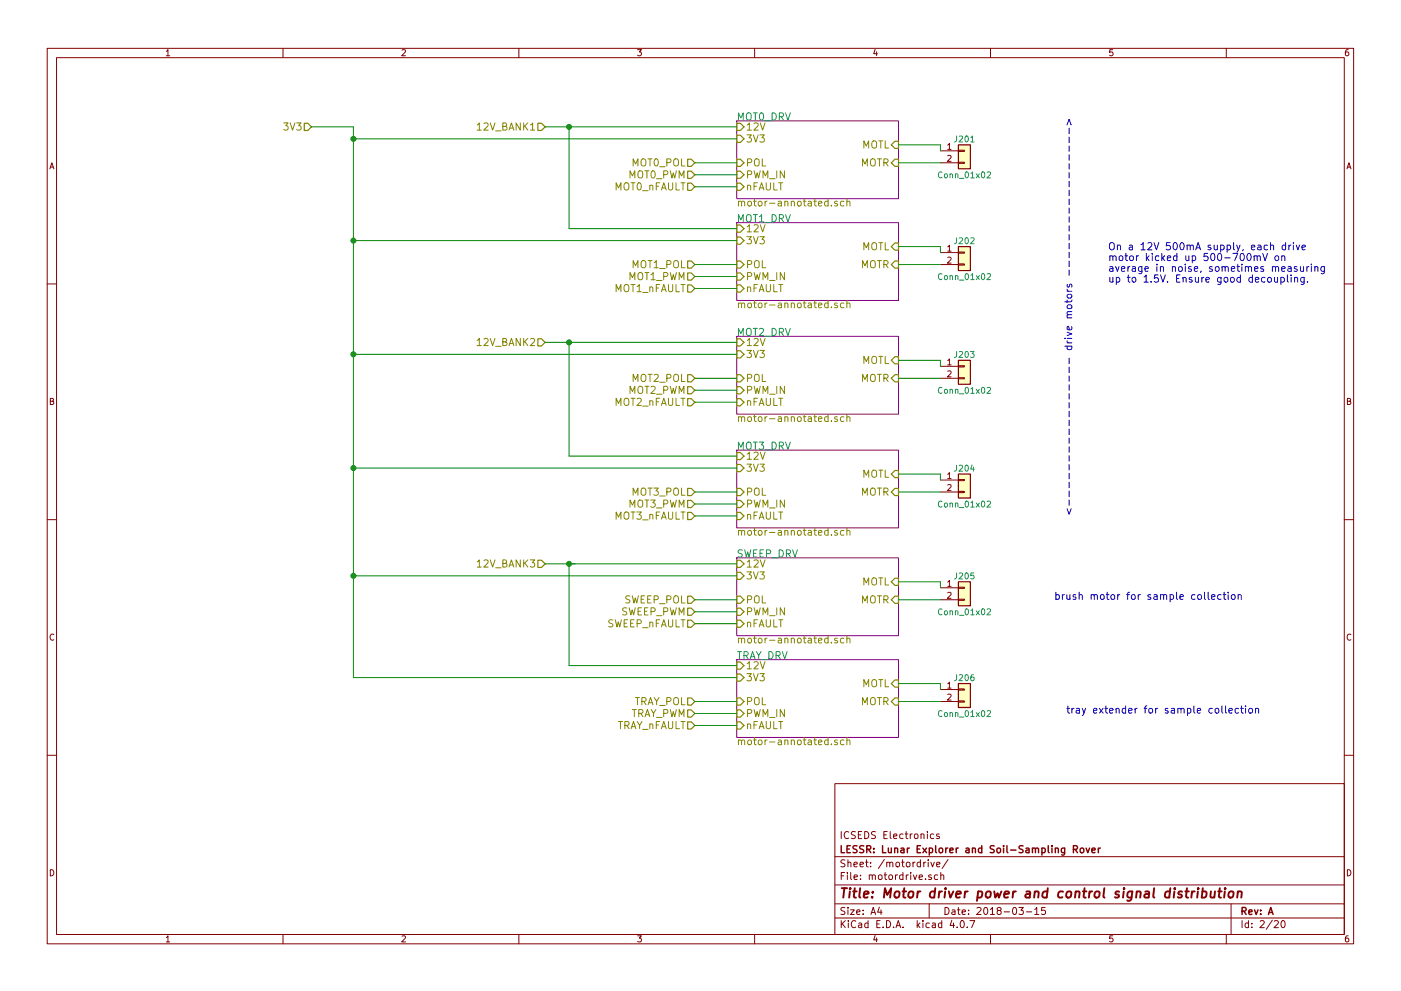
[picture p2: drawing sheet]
<svg xmlns="http://www.w3.org/2000/svg" width="297mm" height="210mm" viewBox="0 0 297 210" stroke-linecap="round" stroke-linejoin="round" font-family="sans-serif">
<g fill="none" stroke="#840000" stroke-width=".21">
<path d="M10 10.3h277v189.9h-277zM12 12.2h273v186.1h-273zM35.3 10.9l.3-.4v1.3M35.3 11.8h.7M60 10.3v1.9M85.2 10.6l.5-.1 .3 .4-.8 .9h.8M110 10.3v1.9M135.2 10.5h.8l-.4 .5 .3 .1 .1 .2-.1 .4-.2 .1-.5-.1M160 10.3v1.9M185.5 10.5l-.3 .9h.8M185.9 11v.8M210 10.3v1.9"/>
<path d="M235.9 10.5h-.6v.6h.6l.1 .5-.3 .2-.4-.1M260 10.3v1.9M285.9 10.5l-.4 .1-.2 .2-.1 .8 .3 .2 .4-.1 .1-.4-.1-.2-.4-.1-.3 .3M10.6 35.8l.4-1.3 .4 1.3M10.7 35.5h.6M199.4 32h3.8M199.4 34.5h3.8M200.9 30.8l.4-.4v1.3M200.9 33.1l.5-.1 .3 .3-.8 .9h.8M200.9 31.7h.8M203.2 34.4h1.3v.3h-1.3zM203.2 31.9h1.3v.2h-1.3z"/>
<path d="M285.6 35.8l.4-1.3 .4 1.3M285.7 35.5h.6M199.4 53.6h3.8M199.4 56.1h3.8M200.9 52.4l.4-.4v1.3M200.9 54.7l.5-.1 .3 .3-.8 .9h.8M200.9 53.3h.8M203.2 56h1.3v.3h-1.3zM203.2 53.5h1.3v.2h-1.3zM10 60.2h2M199.4 77.7h3.8M200.9 76.5l.4-.4v1.3"/>
<path d="M200.9 78.8l.5-.1 .3 .3-.8 1h.8M200.9 77.4h.8M203.2 77.6h1.3v.2h-1.3zM285 60.2h2M10.7 85.1h.5l.1-.5-.6-.1v1.3h.5l.2-.4-.3-.3M199.4 80.3h3.8M203.2 80.1h1.3v.3h-1.3zM285.7 85.1h.5l.1-.5-.6-.1v1.3h.5l.2-.4-.3-.3M10 110.3h2M199.4 101.8h3.8M199.4 104.4h3.8M200.9 100.6l.4-.3v1.2"/>
<path d="M200.9 102.9l.5-.1 .3 .4-.8 .9h.8M200.9 101.5h.8M203.2 104.3h1.3v.2h-1.3zM203.2 101.7h1.3v.3h-1.3zM285 110.3h2M11.4 134.6a.58 .58 0 0 0-.8 .6 .58 .58 0 0 0 .8 .5M199.4 124.7h3.8M199.4 127.2h3.8M200.9 123.5l.4-.4v1.3M200.9 125.8l.5-.1 .3 .3-.8 .9h.8M200.9 124.4h.8M203.2 127.1h1.3v.3h-1.3z"/>
<path d="M203.2 124.6h1.3v.2h-1.3zM286.4 134.6a.58 .58 0 0 0-.8 .6 .58 .58 0 0 0 .8 .5M199.4 146.3h3.8M199.4 148.8h3.8M200.9 145.1l.4-.4v1.3M200.9 147.4l.5-.1 .3 .3-.8 .9h.8M200.9 146h.8M203.2 148.7h1.3v.3h-1.3zM203.2 146.2h1.3v.2h-1.3zM10 160.2h2M177 166.3h108v32h-108zM178.4 176.4v1.5"/>
<path d="M179.9 176.6a.71 .71 0 0 0-1 .5 .71 .71 0 0 0 .8 .8l.2-.1M181.4 176.5l-.6-.1-.3 .3 .1 .3 .7 .4v.4l-.2 .1-.6-.1M182 177.1h.5M182.7 176.4h-.7v1.5h.7M183.3 176.4a.76 .76 0 0 1 .9 .8 .76 .76 0 0 1-.9 .7zM185.6 176.5l-.6-.1-.2 .3v.3l.7 .4v.4l-.2 .1-.5-.1M187.4 177.1h.5M188.1 176.4h-.7v1.5h.7M188.7 176.4v1.3l.3 .2M189.5 177.4l.7-.1-.1-.3-.4-.1-.2 .2v.7h.6M191.5 177l-.5-.1-.2 .3v.6l.2 .1 .5-.1M191.9 176.9h.6"/>
<path d="M192.1 176.4v1.3l.4 .2M193 176.9v1M193.4 176.9l-.4 .3M193.9 177.1l.2-.2 .5 .2v.5l-.1 .2-.4 .1-.2-.1zM195.3 177.1l.2-.2 .4 .1v.9M195.3 176.9v1M196.6 176.4v.2M196.6 176.9v1M198 177l-.5-.1-.2 .3v.6l.2 .1 .5-.1M199.1 177l-.3-.1-.2 .2v.3l.5 .1v.3h-.5M285 160.2h2M10.7 184.5a.65 .65 0 0 1 .7 .7 .65 .65 0 0 1-.7 .6z"/>
<path d="M35.3 198.9l.3-.4v1.3M35.3 199.8h.7M60 198.3v1.9M85.2 198.6l.5-.1 .3 .4-.8 .9h.8M110 198.3v1.9M135.2 198.5h.8l-.4 .5 .3 .1 .1 .2-.1 .4-.2 .1-.5-.1M160 198.3v1.9M177 194.8h108M177 191.8h108M177 187.8h108M177 181.8h108M178.4 195.3v1.5"/>
<path d="M178.4 185.8h.5M178.6 196l.6 .8M179.1 185.1h-.7v1.5M179.1 192.6l-.5-.1-.3 .3 .1 .3 .7 .4v.4l-.2 .1-.6-.1M179.1 182.5l-.5-.1-.3 .3 .1 .3 .7 .4v.4l-.2 .1-.6-.1M179.2 195.3l-.8 .9M179.7 185.1v.2M179.7 185.6v1M179.8 192.5v.2M179.8 183.1l.2-.2 .4 .1v.9M179.8 182.4v1.5M179.8 193v1"/>
<path d="M179.9 195.3v.2M179.9 195.8v1M180.3 193h.8l-.8 1h.8M180.4 185.1v1.3l.2 .2M181.1 183.4l.7-.1-.1-.3-.4-.1-.2 .2v.7h.6M181.1 186.1l.7-.1-.1-.3-.4-.1-.2 .2 .1 .7h.5M181.4 195.5a.71 .71 0 0 0-1 .5 .71 .71 0 0 0 .8 .8l.2-.1M181.6 193.5l.7-.1v-.3l-.4-.1-.3 .2 .1 .7h.6M182.1 195.9h.6v.9M182.3 183.4l.8-.1-.1-.3-.4-.1-.3 .2 .1 .7h.6M182.4 186.5v.1M182.4 185.7v.1"/>
<path d="M182.7 196.2l-.7 .3 .2 .3 .5-.1M183 193.9v.1M183 193.1v.1M183.5 182.9h.6M183.7 182.4v1.3l.4 .2M184 195.9l-.4-.1-.3 .3 .1 .6 .2 .1 .4-.1M184 195.3v1.5M184.3 185.7l.2-.1 .4 .1v.9M184.3 185.6v1M184.6 183.8v.1M184.6 183v.1M184.7 194l.4-1.5 .5 1.5"/>
<path d="M184.8 193.6h.7M184.9 185.8l.3-.2 .3 .1 .1 .9M185.5 198.5l-.3 .9h.8M185.9 199v.8M185.9 196h.5M186.3 185.7l.2-.1 .4 .1 .1 .6-.1 .2-.4 .1-.2-.1zM186.4 192.5l-.3 1h.9M186.6 195.3h-.7v1.5h.7M186.8 193v1M187.2 196.7v.1M187.5 185.6h.5M187.5 182.3l-1.3 2"/>
<path d="M187.7 185.1v1.3l.3 .2M188 195.3a.76 .76 0 0 1 .8 .8 .76 .76 0 0 1-.8 .7zM188 183.1l.2-.2 .4 .1v.9M188 182.9v1M188.5 185.7l.2-.1 .5 .1v.6l-.1 .2-.4 .1-.2-.1zM188.6 183.1l.3-.2 .3 .1 .1 .9M189.5 196.7v.1M189.9 185.6v1M190 196.8l.4-1.5 .6 1.5M190 183.1l.2-.2 .5 .2v.5l-.1 .2-.4 .1-.2-.1zM190.1 196.4h.7M190.3 185.6l-.4 .3"/>
<path d="M191.2 182.9h.5M191.4 182.4v1.3l.3 .2M191.4 185.7l-.4-.1-.3 .3 .1 .6 .2 .1 .4-.1M191.4 185.1v1.5M191.5 196.7v.1M192.2 185.6v1M192.2 183.1l.2-.2 .5 .2v.5l-.1 .2-.4 .1-.2-.1zM192.6 185.6l-.4 .3M193.1 185.1v.2M193.1 185.6v1M193.6 182.9v1M193.6 185.6l.4 1 .4-1"/>
<path d="M194 182.9l-.4 .3M194.5 195.3v1.5M194.6 196.3l.4 .5M194.9 186.1l.7-.1-.1-.3-.4-.1-.2 .2v.7h.6M195 195.8l-.5 .6M195.1 183l-.4-.1-.3 .3 .1 .6 .2 .1 .4-.1M195.1 182.4v1.5M195.7 195.3v.2M195.7 195.8v1M195.9 182.9v1M196.2 186.5v.1M196.3 182.9l-.4 .3"/>
<path d="M196.8 182.4v.2M196.8 182.9v1M197 191.8v3M197 195.9l-.4-.1-.3 .3 .1 .6 .2 .1 .4-.1M197.4 182.9l.3 1 .4-1M197.5 185.7l-.4-.1-.2 .2 .1 .2 .5 .2v.3h-.6M197.7 195.9h.6v.9M198.3 196.2l-.7 .3 .2 .3 .5-.1M198.6 183.4l.7-.1-.1-.3-.4-.1-.2 .2 .1 .7h.5M198.8 185.7l-.4-.1-.3 .3 .1 .6 .2 .1 .4-.1M199.5 185.7l.2-.1 .4 .1v.9M199.5 185.1v1.5"/>
<path d="M199.7 195.9l-.5-.1-.2 .3v.6l.2 .1 .5-.1M199.7 195.3v1.5M200.4 192.5a.76 .76 0 0 1 .8 .8 .76 .76 0 0 1-.8 .7zM201 182.3l-1.3 2M201.8 195.2l-.4 1.1h1M201.9 193.1h.5l.1 .9M202.2 195.8v1M202.5 193.4l-.7 .3 .2 .3 .5-.1M202.9 196.7v.1M203 193h.6M203.2 192.5v1.3l.4 .2M203.8 195.4l.1-.1a.8 .8 0 0 1 .6 .8 .8 .8 0 0 1-.6 .7 .97 .97 0 0 1-.1-1.4z"/>
<path d="M204 193.5l.7-.1-.1-.3-.4-.1-.2 .2 .1 .7h.5M205.1 196.7v.1M205.4 193.9v.1M205.4 193.1v.1M205.6 195.3h1.1l-.7 1.5M207.1 192.7l.6-.2 .3 .5-.9 1h.9M208.7 192.7l.2-.2a.8 .8 0 0 1 .5 .8 .8 .8 0 0 1-.5 .7l-.3-.5zM210 193l.4-.5v1.5M210 194h.8M210 198.3v1.9M211.7 193.2l-.3-.3 .1-.2 .2-.2 .4 .1 .2 .2-.1 .2-.5 .2-.3 .3v.2l.3 .3h.3l.3-.3v-.2l-.3-.3M212.9 193.5h1.1"/>
<path d="M214.8 192.7l.2-.2a.8 .8 0 0 1 .6 .8 .8 .8 0 0 1-.6 .7l-.3-.5zM216 192.5h1l-.5 .6 .4 .1v.7l-.2 .1-.7-.1M217.6 193.5h1.1M219.4 193l.4-.5v1.5M219.4 194h.8M221.6 192.5h-.7l-.1 .7h.7l.2 .2-.1 .5-.2 .1-.6-.1M235.9 198.5h-.6v.7l.6-.1 .1 .5-.3 .2-.4-.1M260 198.3v1.9M261 191.8v6.5M263.3 195.3v1.5M264.7 195.9l-.4-.1-.3 .3 .1 .6 .2 .1 .4-.1M264.7 195.3v1.5"/>
<path d="M265.4 196.7v.1M265.4 195.9v.1M267.2 195.5l.6-.2 .2 .5-.9 1h.9M269.7 195.2l-1.2 2M270.2 195.5l.6-.2 .2 .5-.9 1h.9M271.8 195.5l.2-.2a.8 .8 0 0 1 .5 .8 .8 .8 0 0 1-.5 .7l-.4-.5zM285.7 184.5a.65 .65 0 0 1 .7 .7 .65 .65 0 0 1-.7 .6zM285.9 198.5l-.4 .1-.2 .3-.1 .7 .3 .2 .4-.1 .1-.4-.1-.2-.4-.1-.3 .3"/>
</g>
<g fill="none" stroke="#840000" stroke-width=".3">
<path d="M178.4 179.4v1.5h.7M180.3 179.4h-.7v1.5h.7M181.7 179.5l-.6-.1-.3 .3 .1 .3 .7 .4v.4l-.2 .1-.6-.1M183.1 179.5l-.6-.1-.2 .3v.3l.8 .4v.4l-.2 .1-.6-.1M187.1 179.4v1.5h.7M188.3 179.9l.1 .9 .4 .1 .2-.1M189 179.9v1M189.7 179.9v1M192.4 179.9v1M192.8 179.9l-.4 .3M195.2 179.4h-.7v1.5h.7M195.7 179.9l.7 1"/>
<path d="M196.4 179.9l-.7 1M197 179.9v1.5M198.4 179.4v1.3l.2 .2M200.5 179.9v1M200.9 179.9l-.4 .3M202.7 179.9v1M203.2 179.9l-.5 .3M206.2 179.9v1M208.2 179.4v1.5M210.8 179.5l-.6-.1-.3 .3 .1 .3 .7 .4v.4l-.2 .1-.6-.1M212.8 179.4v.2M212.8 179.9v1"/>
<path d="M213.5 179.4v1.3l.2 .2M216.9 179.5l-.6-.1-.2 .3v.3l.7 .4v.4l-.2 .1-.5-.1M218.9 179.9v1M220.9 179.9v1.5M222.2 179.4v1.3l.3 .2M223 179.4v.2M223 179.9v1M223.7 179.9v1M225.7 179.9v1.4l-.2 .1h-.4M230.3 179.9l.3 1 .4-1M232.9 179.9v1M233.3 179.9l-.4 .3"/>
<path d="M179.6 180.1h.5M183.8 180.2l.7-.1 .1-.2v-.3l-.2-.2h-.6v1.5M184.1 180.2l.5 .7M185.3 180.8v.1M185.3 180v.1M189.7 180.1l.2-.2 .4 .1v.9M191 180h.6l.1 .9M191.7 180.3l-.7 .3 .2 .3 .5-.1M194.5 180.1h.5M197 180l.5-.1 .2 .3-.1 .6h-.6M199.2 180.1l.2-.2 .4 .2 .1 .5-.2 .2-.3 .1-.2-.1zM201.4 180.4l.7-.1-.1-.3-.4-.1-.2 .2v.7h.6"/>
<path d="M204.8 180h.6l.1 .9M205.5 180.3l-.8 .3 .3 .3 .5-.1M206.2 180.1l.2-.2 .4 .1v.9M208.2 180l-.5-.1-.3 .3 .1 .6 .2 .1 .5-.1M211.4 180.1l.2-.2 .5 .2v.5l-.1 .2-.4 .1-.2-.1zM214.3 180.4h1.1M217.6 180h.5l.1 .9M218.2 180.3l-.7 .3 .2 .3 .5-.1M218.9 180.1l.2-.2 .4 .1v.9M219.5 180.1l.3-.2 .3 .1 .1 .9M220.9 180l.4-.1 .3 .3-.1 .6h-.6M223.7 180.1l.3-.2 .3 .1 .1 .9"/>
<path d="M225.7 180l-.4-.1-.3 .3 .1 .6 .2 .1 .4-.1M227.6 180.2l.7-.1 .1-.2v-.3l-.2-.2h-.6v1.5M227.9 180.2l.5 .7M229.1 180.1l.2-.2 .4 .2 .1 .5-.1 .2-.4 .1-.2-.1zM231.5 180.4l.7-.1v-.3l-.5-.1-.2 .2 .1 .7h.6M263.3 193.3l.8-.1 .1-.2-.1-.3-.2-.2h-.6v1.5M263.7 193.3l.5 .7M264.8 193.5l.7-.1-.1-.3-.4-.1-.2 .2v.7h.6M266 193l.3 1 .4-1M267.3 193.9v.1M267.3 193.1v.1M268.9 194l.5-1.5 .5 1.5"/>
<path d="M269.1 193.6h.7"/>
</g>
<g fill="none" stroke="#840000" stroke-width=".41">
<path d="M178.5 188.4h1.1M179 188.4l-.2 2M180.2 189.1l-.2 1.3M180.3 188.4l-.1 .2 .2-.1-.1-.1-.1 .2M180.9 189.1h.7M181.2 188.4l-.2 1.8 .1 .1 .4 .1M182.4 188.4l-.2 1.8 .2 .2M183.2 189.8l.9-.2v-.4l-.6-.1-.3 .3v.9h.7M184.9 190.3v.1M185.1 189.2l-.1 .2-.1-.1 .2-.1-.1 .2M187.4 190.4l.2-2 .5 1.5 .9-1.5-.3 2M189.8 189.3l.3-.2 .6 .2v.8l-.5 .3-.5-.1z"/>
<path d="M191.4 189.1h.7M191.7 188.4l-.2 1.8 .1 .1 .4 .1M192.8 189.3l.3-.2 .5 .2v.8l-.4 .3-.6-.1zM194.6 189.1l-.2 1.3M195.1 189.1l-.3 .1-.3 .3M198.2 189.2l-.2-.1a.67 .67 0 0 0-.8 .4v.8l.3 .1 .6-.1M198.3 188.4l-.2 2M199.2 189.1l-.2 1.3M199.7 189.1l-.4 .1-.2 .3M200.4 189.1l-.1 1.3M200.5 188.4v.2l.1-.1-.1-.1v.2M201.2 189.1l.3 1.3 .6-1.3"/>
<path d="M202.7 189.8l1-.2v-.4h-.8l-.2 1 .2 .2 .6-.1M204.6 189.1l-.1 1.3M205.2 189.1l-.4 .1-.2 .3M207.4 189.2l.5-.1 .3 .2-.1 1a.67 .67 0 0 1-.9 0M207.4 189.1l-.3 2M209.2 189.3l.3-.2 .5 .2v.8l-.4 .3-.6-.1zM210.8 189.1l.2 1.3 .5-.9 .3 .9 .5-1.3M212.9 189.8l1-.2v-.4l-.6-.1-.3 .3v.9h.7M214.8 189.1l-.1 1.3M215.4 189.1l-.4 .1-.2 .3M217.6 189.2h.8l-.1 1.2M218.4 189.6l-.7 .1a.4 .4 0 0 0-.3 .3 .4 .4 0 0 0 .2 .4l.7-.1"/>
<path d="M219.4 189.3l.3-.2 .5 .1-.1 1.2M219.4 189.1l-.1 1.3M222.1 189.2l-.2-.1a.67 .67 0 0 0-.8 .4v.8l.2 .1 .6-.1M222.1 188.4l-.2 2M225.4 189.2l-.2-.1a.67 .67 0 0 0-.8 .4v.8l.3 .1 .5-.1M226.2 189.3l.3-.2 .6 .2v.8l-.4 .3-.6-.1zM228 189.3l.3-.2 .5 .1v1.2M228.1 189.1l-.2 1.3M229.6 189.1h.8M229.9 188.4l-.2 1.8 .1 .1 .4 .1M231 189.1l-.1 1.3M231.6 189.1l-.4 .1-.2 .3"/>
<path d="M232.2 189.3l.3-.2 .6 .2v.8l-.4 .3-.6-.1zM234.1 188.4l-.2 1.8 .3 .2M237.3 189.2l-.5-.1-.3 .4 .2 .3 .5 .1 .1 .3-.2 .1h-.7M238.3 189.1l-.2 1.3M238.3 188.4v.2l.1-.1-.1-.1v.2M240.1 189.1l-.3 1.8a.53 .53 0 0 1-.8 .1M240.1 189.2l-.2-.1a.67 .67 0 0 0-.8 .4v.8l.2 .1 .6-.1M241 189.3l.3-.2 .5 .1-.1 1.2M241 189.1l-.1 1.3M242.8 189.2h.8l-.1 1.2M243.6 189.6l-.7 .1a.4 .4 0 0 0-.3 .3 .4 .4 0 0 0 .2 .4l.7-.1M244.7 188.4l-.2 1.8 .3 .2"/>
<path d="M248.1 189.2l-.2-.1a.67 .67 0 0 0-.9 .4v.8l.3 .1 .6-.1M248.1 188.4l-.2 2M249 189.1l-.2 1.3M249.1 188.4l-.1 .2 .2-.1-.1-.1-.1 .2M250.6 189.2l-.5-.1-.3 .4 .3 .3 .4 .1 .1 .3-.1 .1h-.8M251.3 189.1h.8M251.7 188.4l-.2 1.8v.1l.4 .1M252.7 189.1l-.1 1.3M253.3 189.1l-.4 .1-.2 .3M254 189.1l-.2 1.3M254.1 188.4l-.1 .2 .2-.1-.1-.1-.1 .2M254.9 189.2l.6-.1 .3 .2-.1 1a.67 .67 0 0 1-.9 0"/>
<path d="M255 188.4l-.2 2M256.7 189.1v1.2l.4 .1 .4-.1M257.6 189.1l-.1 1.3M258.3 189.1h.7M258.6 188.4l-.2 1.8 .1 .1 .4 .1M259.7 189.1l-.2 1.3M259.8 188.4l-.1 .2 .2-.1-.1-.1-.1 .2M260.6 189.3l.3-.2 .6 .2v.8l-.4 .3-.6-.1zM262.4 189.3l.3-.2 .5 .1v1.2M262.5 189.1l-.2 1.3"/>
</g>
<path d="M156.2 25.6h34.3v16.6h-34.3zM156.2 47.2h34.3v16.5h-34.3zM156.2 71.4h34.3v16.5h-34.3zM156.2 95.5h34.3v16.5h-34.3zM156.2 118.4h34.3v16.5h-34.3zM156.2 139.9h34.3v16.6h-34.3z" fill="none" stroke="#840084" stroke-width=".21"/>
<g fill="none" stroke="#008484" stroke-width=".21">
<path d="M156.6 25.5v-1.6l.5 1.1 .5-1.1v1.6M158.3 24.2a.5 .5 0 0 1 .6-.3 .5 .5 0 0 1 .4 .6l-.1 .8-.3 .2a.53 .53 0 0 1-.7-.5zM159.7 23.9h.9M160.1 23.9v1.6M161.2 24.1l.2-.2a.81 .81 0 0 1 .5 .8 .81 .81 0 0 1-.5 .8l-.2-.2-.2-.4zM162.2 25.6h1.1M163.7 23.9a.77 .77 0 0 1 .9 .8 .77 .77 0 0 1-.9 .8zM165.2 24.8l.8-.1 .1-.2-.1-.4-.2-.2h-.6v1.6M165.6 24.8l.5 .7M166.5 23.9l.6 1.6 .5-1.6M199.7 36.6a.56 .56 0 0 0-.7 .5 .56 .56 0 0 0 .7 .5M200.3 37l.3-.1 .3 .2v.4l-.3 .2-.3-.1z"/>
<path d="M201.4 37l.2-.1 .3 .1 .1 .7M201.4 36.9v.8M202.6 37l.1-.1 .3 .1 .1 .7M202.6 36.9v.8M202.8 28.8v1.1l-.5 .2M203.4 29l.5-.2 .2 .4-.8 .9h.8M203.4 37.8h1M204.7 29l.2-.2a.67 .67 0 0 1 .4 .7 .67 .67 0 0 1-.4 .6l-.3-.5zM204.7 36.6l.2-.1a.67 .67 0 0 1 .5 .6 .67 .67 0 0 1-.5 .6l-.3-.4zM205.8 29.2l.4-.4v1.3M205.8 30.1h.7M205.8 36.8l.4-.3v1.2"/>
<path d="M205.8 37.7h.8M207 36.9l.6 .8M207.6 36.9l-.6 .8M208.2 36.6l.2-.1a.67 .67 0 0 1 .4 .6 .67 .67 0 0 1-.4 .6l-.3-.4zM209.3 36.6l.5-.1 .2 .3-.8 .9h.8M156.6 47.1v-1.6l.5 1.1 .5-1.1v1.6M158.3 45.8a.5 .5 0 0 1 .6-.3 .5 .5 0 0 1 .4 .5l-.1 .9-.3 .2a.53 .53 0 0 1-.7-.5zM159.7 45.5h.9M160.1 45.5v1.6M161 46l.5-.5v1.6M161 47.1h.9M162.2 47.2h1.1"/>
<path d="M163.7 45.5a.77 .77 0 0 1 .9 .8 .77 .77 0 0 1-.9 .8zM165.2 46.3h.8l.1-.3-.1-.3-.2-.2h-.6v1.6M165.6 46.3l.5 .8M166.5 45.5l.6 1.6 .5-1.6M199.7 58.2a.56 .56 0 0 0-.7 .5 .56 .56 0 0 0 .7 .5M200.3 58.6l.3-.1 .3 .2v.4l-.3 .2-.3-.1zM201.4 58.6l.2-.1h.3l.1 .8M201.4 58.5v.8M202.6 58.6l.1-.1h.3l.1 .8M202.6 58.5v.8M202.8 50.4v1.1l-.5 .2M203.4 50.5l.5-.1 .2 .4-.8 .9h.8"/>
<path d="M203.4 59.4h1M204.7 50.5l.2-.1a.67 .67 0 0 1 .4 .7 .67 .67 0 0 1-.4 .6l-.3-.5zM204.7 58.2l.2-.1a.67 .67 0 0 1 .5 .6 .67 .67 0 0 1-.5 .6l-.3-.5zM205.8 50.5l.5-.1 .2 .4-.8 .9h.8M205.8 58.4l.4-.3v1.2M205.8 59.3h.8M207 58.5l.6 .8M207.6 58.5l-.6 .8M208.2 58.2l.2-.1a.67 .67 0 0 1 .4 .6 .67 .67 0 0 1-.4 .6l-.3-.5zM209.3 58.2l.5-.1 .2 .3-.8 .9h.8M156.6 71.2v-1.5l.5 1.1 .5-1.1v1.5M158.5 69.7a.5 .5 0 0 1 .5 0 .5 .5 0 0 1 .3 .5l-.1 .8-.3 .2a.53 .53 0 0 1-.7-.5v-.5z"/>
<path d="M159.7 69.7h.9M160.1 69.7v1.5M161 69.8l.6-.1 .3 .4-.9 1.1h.9M162.2 71.3h1.1M163.7 69.7a.77 .77 0 0 1 .9 .7 .77 .77 0 0 1-.9 .8zM165.2 70.5l.8-.1 .1-.2-.1-.4-.2-.1h-.6v1.5M165.6 70.5l.5 .7M166.5 69.7l.6 1.5 .5-1.5M202.8 74.6v1l-.5 .2M203.4 74.7l.5-.1 .2 .3-.8 .9h.8M204.7 74.7l.2-.1a.67 .67 0 0 1 .4 .6 .67 .67 0 0 1-.4 .6l-.3-.4zM205.7 74.6h.8l-.4 .5 .4 .1v.5l-.2 .1-.6-.1"/>
<path d="M156.6 95.3v-1.5l.5 1.1 .5-1.1v1.5M158.5 93.9a.5 .5 0 0 1 .5-.1 .5 .5 0 0 1 .3 .5l-.1 .8-.3 .2a.53 .53 0 0 1-.7-.5v-.5zM159.7 93.8h.9M160.1 93.8v1.5M161 93.8h.9l-.5 .6 .5 .3-.1 .5-.2 .1-.6-.1M162.2 95.5h1.1M163.7 93.8a.77 .77 0 0 1 .9 .8 .77 .77 0 0 1-.9 .7zM165.2 94.6l.8-.1 .1-.2-.1-.4-.2-.1h-.6v1.5M165.6 94.6l.5 .7M166.5 93.8l.6 1.5 .5-1.5M199.7 82.3a.56 .56 0 0 0-.7 .5 .56 .56 0 0 0 .7 .5M200.3 82.7l.3-.1 .3 .2v.4l-.3 .3-.3-.2z"/>
<path d="M201.4 82.7l.2-.1 .3 .1 .1 .8M201.4 82.6v.9M202.6 82.7l.1-.1 .3 .1 .1 .8M202.6 82.6v.9M202.8 98.7v1.1l-.5 .2M203.4 98.8l.5-.1 .2 .4-.8 .9h.8M203.4 83.6h1M204.7 98.8l.2-.1a.67 .67 0 0 1 .4 .6 .67 .67 0 0 1-.4 .7l-.3-.5zM204.7 82.3l.2-.1a.67 .67 0 0 1 .5 .6 .67 .67 0 0 1-.5 .7l-.3-.5zM205.8 82.5l.4-.3v1.3M205.8 83.5h.8M206.1 98.6l-.3 .9h.8"/>
<path d="M206.4 99.1v.9M207 82.6l.6 .9M207.6 82.6l-.6 .9M208.2 82.3l.2-.1a.67 .67 0 0 1 .4 .6 .67 .67 0 0 1-.4 .7l-.3-.5zM209.3 82.3l.5-.1 .2 .3-.8 1h.8M157.4 116.7h-.6l-.2 .1v.4l.6 .3 .2 .4-.3 .3-.6-.1M157.9 116.7l.3 1.5 .3-1.1 .3 1.1 .4-1.5M159.8 117.4h.5M160.5 116.7h-.7v1.5h.7M161.1 117.4h.5M161.9 116.7h-.8v1.5h.8M162.5 117.5l.7-.1 .2-.2-.1-.4-.2-.1h-.6v1.5"/>
<path d="M163.7 118.3h1.1M165.2 116.7a.77 .77 0 0 1 .9 .7 .77 .77 0 0 1-.9 .8zM166.7 117.5l.8-.1 .1-.2-.1-.4-.2-.1h-.6v1.5M167.1 117.5l.5 .7M168 116.7l.6 1.5 .5-1.5M199.7 106.4a.56 .56 0 0 0-.7 .5 .56 .56 0 0 0 .7 .6M200.3 106.9l.2-.2 .3 .2 .1 .4-.1 .2-.3 .1-.2-.1zM201.4 106.9l.2-.2 .3 .1 .1 .8M201.4 106.7v.9M202.6 106.9l.1-.2 .3 .1 .1 .8M202.6 106.7v.9M203.4 107.7h1"/>
<path d="M204.7 106.4l.2-.1a.67 .67 0 0 1 .5 .7 .67 .67 0 0 1-.5 .6l-.3-.5zM205.8 106.7l.4-.4v1.3M205.8 107.6h.8M207 106.7l.6 .9M207.6 106.7l-.6 .9M208.2 106.4l.2-.1a.67 .67 0 0 1 .4 .7 .67 .67 0 0 1-.4 .6l-.3-.5zM209.3 106.4l.5-.1 .2 .4-.8 .9h.8M156.4 138.2h.8M156.8 138.2v1.6M157.7 139.1l.8-.1 .1-.2-.1-.4-.2-.2h-.6v1.6M158.1 139.1l.5 .7M159.1 139.8l.5-1.6 .5 1.6"/>
<path d="M159.2 139.3h.7M160.4 138.2l.5 .9 .5-.9M160.9 139.1v.7M161.5 139.9h1.2M163 138.2a.77 .77 0 0 1 .9 .8 .77 .77 0 0 1-.9 .8zM164.5 139.1l.8-.1 .1-.2v-.4l-.3-.2h-.6v1.6M164.9 139.1l.5 .7M165.9 138.2l.5 1.6 .5-1.6M199.7 129.3a.56 .56 0 0 0-.7 .5 .56 .56 0 0 0 .7 .5M200.3 129.7l.3-.1 .3 .2v.4l-.3 .2-.3-.1zM201.4 129.7l.2-.1 .3 .1 .1 .7M201.4 129.6v.8"/>
<path d="M202.6 129.7l.1-.1 .3 .1 .1 .7M202.6 129.6v.8M202.8 121.6v1l-.5 .2M203.4 121.7l.5-.1 .2 .3-.8 .9h.8M203.4 130.6h1M204.7 121.7l.2-.1a.67 .67 0 0 1 .4 .6 .67 .67 0 0 1-.4 .6l-.3-.5zM204.7 129.3l.2-.1a.67 .67 0 0 1 .5 .6 .67 .67 0 0 1-.5 .6l-.3-.4zM205.8 129.5l.4-.3v1.2M205.8 130.4h.8M206.5 121.6h-.6l-.1 .5h.7v.6l-.2 .1-.5-.1M207 129.6l.6 .8M207.6 129.6l-.6 .8"/>
<path d="M208.2 129.3l.2-.1a.67 .67 0 0 1 .4 .6 .67 .67 0 0 1-.4 .6l-.3-.4zM209.3 129.3l.5-.1 .2 .3-.8 .9h.8M199.7 150.9a.56 .56 0 0 0-.7 .5 .56 .56 0 0 0 .7 .5M200.3 151.3l.3-.1 .3 .2v.4l-.3 .2-.3-.1zM201.4 151.3l.2-.1 .3 .1 .1 .7M201.4 151.2v.8M202.6 151.3l.1-.1 .3 .1 .1 .7M202.6 151.2v.8M202.8 143.1v1.1l-.5 .2M203.4 143.3l.5-.2 .2 .4-.8 .9h.8M203.4 152.1h1M204.7 143.3l.2-.2a.67 .67 0 0 1 .4 .7 .67 .67 0 0 1-.4 .6l-.3-.5z"/>
<path d="M204.7 150.9l.2-.1a.67 .67 0 0 1 .5 .6 .67 .67 0 0 1-.5 .6l-.3-.4zM205.8 151.1l.4-.3v1.2M205.8 152h.8M206.4 143.1l-.4 .1-.1 .3-.1 .7 .2 .2 .5-.1-.1-.6-.4-.1-.2 .3M207 151.2l.6 .8M207.6 151.2l-.6 .8M208.2 150.9l.2-.1a.67 .67 0 0 1 .4 .6 .67 .67 0 0 1-.4 .6l-.3-.4zM209.3 150.9l.5-.1 .2 .3-.8 .9h.8"/>
</g>
<g fill="none" stroke="#848400" stroke-width=".21">
<path d="M60.1 26.1h1l-.5 .6 .5 .2-.1 .6-.2 .1-.7-.1M61.5 26.1l.5 1.5 .5-1.5M62.9 26.1h.9l-.5 .6 .5 .2v.6l-.3 .1-.6-.1M101.2 26.5l.4-.4v1.5M101.2 27.6h.9M102.6 26.2l.6-.1 .3 .4-.9 1.1h.9M103.9 26.1l.5 1.5 .6-1.5M105.1 27.8h1.1M106.6 26.8l.7-.1 .1-.2-.1-.3-.7-.1v1.5h.6l.2-.1 .1-.4-.4-.3M107.9 27.6l.5-1.5 .5 1.5M108.1 27.2h.7M110.3 26.1v1.5l-.9-1.5v1.5"/>
<path d="M111 26.1v1.5M111.3 26.7l.6 .9M111.9 26.1l-.9 .8M112.5 26.5l.4-.4v1.5M112.5 27.6h.9M132.4 39a.5 .5 0 0 1 .6-.2 .5 .5 0 0 1 .3 .5v.8l-.3 .2a.53 .53 0 0 1-.7-.5zM133.6 37.8v-1.6l.5 1.1 .5-1.1v1.6M133.8 38.8h.8M134.2 38.8v1.5M134.2 35.2v-1.5l.5 1.1 .6-1.1v1.5M135.2 38.9l.3-.1a.81 .81 0 0 1 .5 .7 .81 .81 0 0 1-.5 .8l-.3-.1-.1-.5zM135.3 36.5a.5 .5 0 0 1 .6-.3 .5 .5 0 0 1 .4 .5l-.1 .9-.3 .2a.53 .53 0 0 1-.6-.5z"/>
<path d="M136 33.9a.5 .5 0 0 1 .6-.2 .5 .5 0 0 1 .3 .5v.8l-.3 .2a.53 .53 0 0 1-.7-.5zM136.7 36.2h.9M137.2 36.2v1.6M137.4 33.7h.9M137.8 39.4a.36 .36 0 0 1 .6 .1v.8M137.8 39.3v1M137.8 33.7v1.5M138.2 36.4l.2-.2a.81 .81 0 0 1 .5 .8 .81 .81 0 0 1-.5 .8l-.2-.2-.2-.4zM138.8 33.9l.3-.2a.81 .81 0 0 1 .5 .8 .81 .81 0 0 1-.5 .7l-.3-.1-.1-.5zM139.1 39.5h.5M139.2 37.9h1.2M139.9 35.4h1.1"/>
<path d="M139.9 38.8h-.8v1.5M140.4 39.9h.7M140.7 37.1l.8-.1 .1-.3-.1-.3-.2-.2h-.6v1.6M141.4 34.5l.7-.1 .2-.2-.1-.3-.2-.2h-.6v1.5M141.7 38.8v1.2l.3 .3h.3l.3-.3v-1.2M142.1 36.2l.4 1.6 .2-1.1 .4 1.1 .3-1.6M142.9 33.9a.5 .5 0 0 1 .6-.2 .5 .5 0 0 1 .3 .5v.8l-.3 .2a.53 .53 0 0 1-.7-.5zM143.3 38.8v1.5h.8M144 37.8v-1.6l.5 1.1 .5-1.1v1.6M144.4 38.8h.8M144.5 33.7v1.5h.7M144.8 38.8v1.5"/>
<path d="M158.4 28.6h.9l-.5 .6 .5 .3-.1 .5-.2 .1-.6-.1M158.4 26.5l.5-.4v1.5M158.4 27.6h.9M158.5 39.4h.1a.36 .36 0 0 1 .6 .1v.8M158.5 37.1l.7-.1 .2-.3-.1-.3-.2-.2h-.6v1.6M158.5 34.5l.7-.1 .2-.2-.1-.3-.2-.2h-.6v1.5M158.5 39.3v1M159.7 28.6l.5 1.5 .6-1.5M159.9 26.2l.6-.1 .3 .4-1 1.1h1M159.9 39.5h.5M159.9 36.2l.3 1.6 .3-1.1 .3 1.1 .4-1.6M160 33.9a.5 .5 0 0 1 .6-.2 .5 .5 0 0 1 .4 .5l-.1 .8-.3 .2a.53 .53 0 0 1-.7-.5z"/>
<path d="M160.6 38.8h-.7v1.5M161.1 39.9h.7M161.1 28.6h1l-.6 .6 .6 .3-.1 .5-.3 .1-.6-.1M161.2 26.1l.5 1.5 .5-1.5M161.6 33.7v1.5h.8M161.8 37.8v-1.6l.5 1.1 .5-1.1v1.6M162.5 38.8v1.2l.3 .3h.2l.3-.3v-1.2M163.2 37.9h1.1M164.1 38.8v1.5h.7M164.7 36.2v1.6M165.1 38.8h.9M165.5 38.8v1.5"/>
<path d="M166.3 36.2v1.6l-.9-1.6v1.6M182.9 35.2v-1.5l.5 1.1 .5-1.1v1.5M183.2 31.4v-1.5l.5 1.1 .5-1.1v1.5M184.6 33.9a.5 .5 0 0 1 .6-.2 .5 .5 0 0 1 .4 .5l-.1 .8-.3 .2a.53 .53 0 0 1-.6-.5zM184.9 30.1a.5 .5 0 0 1 .6-.2 .5 .5 0 0 1 .4 .5l-.1 .8-.3 .2a.53 .53 0 0 1-.7-.5zM186 33.7h.9M186.3 29.9h.9M186.5 33.7v1.5M186.7 29.9v1.5M187.4 34.5l.7-.1 .2-.2-.1-.3-.2-.2h-.6v1.5M187.7 29.9v1.5h.7M187.8 34.5l.5 .7"/>
<path d="M130.6 40.3v-1.5l.5 1.1 .5-1.1v1.5M133.6 59.4v-1.6l.5 1.1 .5-1.1v1.6M134.2 56.8v-1.5l.5 1.1 .6-1.1v1.5M135.3 58.1a.5 .5 0 0 1 .6-.3 .5 .5 0 0 1 .4 .5l-.1 .9-.3 .2a.53 .53 0 0 1-.6-.6zM136 55.5a.5 .5 0 0 1 .6-.2 .5 .5 0 0 1 .3 .5v.8l-.3 .2a.53 .53 0 0 1-.7-.5zM136.2 40.5h1.2M136.7 57.8h.9M137.2 57.8v1.6M137.4 55.3h.9M137.8 55.3v1.5M138 58.3l.5-.5v1.6M138 59.4h.9"/>
<path d="M138.7 55.7l.4-.4v1.5M138.7 56.8h.9M139.2 59.5h1.2M139.9 57h1.1M140.2 40.3l.5-1.5 .5 1.5M140.7 58.6h.8l.1-.3-.1-.3-.2-.2h-.6v1.6M141.4 56.1l.7-.1 .2-.2-.1-.4-.2-.1h-.6v1.5M142.1 57.8l.4 1.6 .2-1.1 .4 1.1 .3-1.6M142.9 55.5a.5 .5 0 0 1 .6-.2 .5 .5 0 0 1 .3 .5v.8l-.3 .2a.53 .53 0 0 1-.7-.5zM144 59.4v-1.6l.5 1.1 .5-1.1v1.6M144.5 55.3v1.5h.7M156.6 42.8a.36 .36 0 0 1 .6 .1v.8"/>
<path d="M156.6 42.7v1M157.2 42.9a.35 .35 0 0 1 .4-.2 .35 .35 0 0 1 .3 .2v.8M158.4 50.2h.9l-.5 .6 .5 .3-.1 .5-.2 .1-.6-.1M158.4 48.1l.5-.4v1.5M158.4 49.2h.9M158.5 58.6h.7l.2-.3-.1-.3-.2-.2h-.6v1.6M158.5 56.1l.7-.1 .2-.2-.1-.4-.2-.1h-.6v1.5M158.6 42.8l.2-.1 .5 .1v.6l-.1 .2-.4 .1-.2-.1zM159.7 50.2l.5 1.5 .6-1.5M159.8 42.7h.6M159.9 47.8l.6-.1 .3 .4-1 1.1h1M159.9 57.8l.3 1.6 .3-1.1 .3 1.1 .4-1.6"/>
<path d="M160 42.2v1.3l.4 .2M160 55.5a.5 .5 0 0 1 .6-.2 .5 .5 0 0 1 .4 .5l-.1 .8-.3 .2a.53 .53 0 0 1-.7-.5zM160.9 42.8l.4-.1 .3 .3v.4l-.3 .3-.5-.3zM161 40.3l.5-1.5 .5 1.5M161.1 50.2h1l-.6 .6 .6 .3-.1 .5-.3 .1-.6-.1M161.2 47.7l.5 1.5 .5-1.5M161.6 55.3v1.5h.8M161.8 59.4v-1.6l.5 1.1 .5-1.1v1.6M162.2 42.7v1M162.6 42.7l-.4 .3M163.1 43.1h1.2M163.2 59.5h1.1"/>
<path d="M164.7 57.8v1.6M165 42.8h.6l.1 .9M165.7 43l-.7 .2a.3 .3 0 0 0 .2 .5l.5-.1M166.3 57.8v1.6l-.9-1.6v1.6M166.4 42.8h.1a.36 .36 0 0 1 .6 .1v.8M166.4 42.7v1M167.8 42.8a.36 .36 0 0 1 .6 .1v.8M167.8 42.7v1M169.1 42.8l.3-.1 .4 .1 .1 .6-.2 .2-.3 .1-.3-.1zM170.3 42.7h.6M170.5 42.2v1.3l.4 .2M171.4 42.8h.6v.9"/>
<path d="M172 43l-.6 .2a.3 .3 0 0 0 .1 .5l.5-.1M172.5 42.7h.6M172.7 42.2v1.3l.4 .2M173.5 43.2l.8-.2-.1-.2-.4-.1-.3 .2 .1 .7h.6M175.6 42.8l-.5-.1-.3 .3 .2 .6h.6M175.6 42.2v1.5M176.3 43.6v.1M177.5 42.8l-.3-.1-.3 .2 .1 .2 .5 .2v.3h-.6M178.9 42.8l-.4-.1-.3 .3 .1 .6h.6M179.6 42.8a.36 .36 0 0 1 .6 .1v.8M179.6 42.2v1.5M182.9 56.8v-1.5l.5 1.1 .5-1.1v1.5"/>
<path d="M183.2 53v-1.5l.5 1.1 .5-1.1v1.5M184.6 55.5a.5 .5 0 0 1 .6-.2 .5 .5 0 0 1 .4 .5l-.1 .8-.3 .2a.53 .53 0 0 1-.6-.5zM184.9 51.7a.5 .5 0 0 1 .6-.2 .5 .5 0 0 1 .4 .5l-.1 .8-.3 .2a.53 .53 0 0 1-.7-.5zM186 55.3h.9M186.3 51.5h.9M186.5 55.3v1.5M186.7 51.5v1.5M187.4 56.1l.7-.1 .2-.2-.1-.4-.2-.1h-.6v1.5M187.7 51.5v1.5h.7M187.8 56.1l.5 .7M101.2 72.2l.4-.4v1.5M101.2 73.3h.9"/>
<path d="M102.6 72l.6-.2 .3 .4-.9 1.1h.9M103.9 71.8l.5 1.5 .6-1.5M105.1 73.5h1.1M106.6 72.5h.7l.1-.3-.1-.2-.7-.2v1.5h.6l.3-.3v-.2l-.4-.3M107.9 73.3l.5-1.5 .5 1.5M108.1 72.9h.7M110.3 71.8v1.5l-.9-1.5v1.5M111 71.8v1.5M111.3 72.5l.6 .8M111.9 71.8l-.9 .9M112.5 72l.6-.2 .3 .4-1 1.1h1M130.6 61.9v-1.5l.5 1.1 .5-1.1v1.5"/>
<path d="M132.4 60.6a.5 .5 0 0 1 .6-.2 .5 .5 0 0 1 .3 .5v.8l-.3 .2a.53 .53 0 0 1-.7-.5zM133.8 60.4h.8M134.2 60.4v1.5M135.1 60.8l.4-.4v1.5M135.1 61.9h.9M136 79.6a.5 .5 0 0 1 .6-.2 .5 .5 0 0 1 .3 .5v.8l-.3 .2a.53 .53 0 0 1-.7-.5zM136.2 62h1.2M137.4 79.4h.9M137.8 61a.36 .36 0 0 1 .6 .1v.8M137.8 60.9v1M137.8 79.4v1.5M138.7 79.6l.6-.2 .3 .5-1 1h1"/>
<path d="M139.1 61.1h.5M139.9 60.4h-.8v1.5M140.2 61.9l.5-1.5 .5 1.5M140.4 61.5h.7M141.7 60.4v1.2l.3 .3h.3l.3-.3v-1.2M142.9 79.6a.5 .5 0 0 1 .6-.2 .5 .5 0 0 1 .3 .5v.8l-.3 .2a.53 .53 0 0 1-.7-.5zM143.3 60.4v1.5h.8M144.4 60.4h.8M144.5 79.4v1.5h.7M144.8 60.4v1.5M156.6 64.4a.36 .36 0 0 1 .6 .1v.8M156.6 64.3v1"/>
<path d="M157.2 64.5a.35 .35 0 0 1 .4-.2 .35 .35 0 0 1 .3 .2v.8M158.4 74.3h.9l-.5 .6 .5 .3-.1 .5-.2 .2-.6-.2M158.4 72.2l.5-.4v1.5M158.4 73.3h.9M158.5 61h.1a.36 .36 0 0 1 .6 .1v.8M158.5 60.9v1M158.6 64.4l.2-.1 .5 .1v.6l-.1 .2-.4 .1-.2-.2zM159.7 74.3l.5 1.6 .6-1.6M159.8 64.3h.6M159.9 72l.6-.2 .3 .4-1 1.1h1M159.9 61.1h.5M160 63.8v1.3l.4 .2"/>
<path d="M160 79.6a.5 .5 0 0 1 .6-.2 .5 .5 0 0 1 .4 .5l-.1 .8-.3 .2a.53 .53 0 0 1-.7-.5zM160.6 60.4h-.7v1.5M160.9 64.4l.4-.1 .3 .3v.4l-.3 .3-.5-.3zM161 61.9l.5-1.5 .5 1.5M161.1 61.5h.7M161.1 74.3h1l-.6 .6 .6 .3-.1 .5-.3 .2-.6-.2M161.2 71.8l.5 1.5 .5-1.5M161.6 79.4v1.5h.8M162.2 64.3v1M162.5 60.4v1.2l.3 .3h.2l.3-.3v-1.2M162.6 64.3l-.4 .3M163.1 64.7h1.2"/>
<path d="M164.1 60.4v1.5h.7M165 64.4h.6l.1 .9M165.1 60.4h.9M165.5 60.4v1.5M165.7 64.6l-.7 .2a.3 .3 0 0 0 .2 .5l.5-.1M166.4 64.4h.1a.36 .36 0 0 1 .6 .1v.8M166.4 64.3v1M167.8 64.4a.36 .36 0 0 1 .6 .1v.8M167.8 64.3v1M169.1 64.4l.3-.1 .4 .1 .1 .6-.2 .2-.3 .1-.3-.2zM170.3 64.3h.6M170.5 63.8v1.3l.4 .2"/>
<path d="M171.4 64.4h.6v.9M172 64.6l-.6 .2a.3 .3 0 0 0 .1 .5l.5-.1M172.5 64.3h.6M172.7 63.8v1.3l.4 .2M173.5 64.8l.8-.2-.1-.2-.4-.1-.3 .2 .1 .7h.6M175.6 64.4l-.5-.1-.3 .3 .2 .6h.6M175.6 63.8v1.5M176.3 65.1v.2M177.5 64.4l-.3-.1-.3 .2 .1 .2 .5 .2v.3h-.6M178.9 64.4l-.4-.1-.3 .3 .1 .6h.6M179.6 64.4a.36 .36 0 0 1 .6 .1v.8M179.6 63.8v1.5"/>
<path d="M183.2 77.1v-1.5l.5 1.1 .5-1.1v1.5M184.6 79.6a.5 .5 0 0 1 .6-.2 .5 .5 0 0 1 .4 .5l-.1 .8-.3 .2a.53 .53 0 0 1-.6-.5zM184.9 75.8a.5 .5 0 0 1 .6-.2 .5 .5 0 0 1 .4 .5l-.1 .8-.3 .2a.53 .53 0 0 1-.7-.5zM186 79.4h.9M186.3 75.6h.9M186.5 79.4v1.5M186.7 75.6v1.5M187.7 75.6v1.5h.7M130.6 86v-1.5l.5 1.1 .5-1.1v1.5M132.4 84.7a.5 .5 0 0 1 .6-.2 .5 .5 0 0 1 .3 .5v.8l-.3 .2a.53 .53 0 0 1-.7-.5zM133.6 83.5v-1.5l.5 1.1 .5-1.1v1.5M133.8 84.5h.8"/>
<path d="M134.2 84.5v1.5M134.2 80.9v-1.5l.5 1.1 .6-1.1v1.5M135.1 84.7l.6-.2 .3 .4-1 1.1h1M135.3 82.2a.5 .5 0 0 1 .6-.2 .5 .5 0 0 1 .4 .5l-.1 .8-.3 .2a.53 .53 0 0 1-.6-.5zM136.2 86.2h1.2M136.7 82h.9M137.2 82v1.5M137.8 85.2v-.1a.36 .36 0 0 1 .6 .1v.8M137.8 85v1M138 82.1l.6-.1 .3 .4-.9 1.1h.9M139.1 85.2h.5M139.2 83.6h1.2"/>
<path d="M139.9 81.1h1.1M139.9 84.5h-.8v1.5M140.2 86l.5-1.5 .5 1.5M140.4 85.6h.7M140.7 82.8l.8-.1 .1-.2-.1-.4-.2-.1h-.6v1.5M141.4 80.2h.7l.2-.3-.1-.3-.2-.2h-.6v1.5M141.7 84.5v1.2l.3 .3h.3l.3-.3v-1.2M142.1 82l.4 1.5 .2-1.1 .4 1.1 .3-1.5M143.3 84.5v1.5h.8M144 83.5v-1.5l.5 1.1 .5-1.1v1.5M144.4 84.5h.8M144.8 84.5v1.5"/>
<path d="M156.6 88.6v-.1a.36 .36 0 0 1 .6 .1v.8M156.6 88.4v1M157.2 88.6a.35 .35 0 0 1 .4-.2 .35 .35 0 0 1 .3 .2v.8M158.4 98.5h.9l-.5 .6 .5 .2-.1 .5-.2 .2-.6-.2M158.4 96.4l.5-.5v1.6M158.4 97.5h.9M158.5 85.2l.1-.1a.36 .36 0 0 1 .6 .1v.8M158.5 82.8l.7-.1 .2-.2-.1-.4-.2-.1h-.6v1.5M158.5 80.2h.7l.2-.3-.1-.3-.2-.2h-.6v1.5M158.5 85v1M158.6 88.6l.2-.2 .5 .2v.5l-.1 .3h-.4l-.2-.1zM159.7 98.5l.5 1.5 .6-1.5"/>
<path d="M159.8 88.4h.6M159.9 96.1l.6-.2 .3 .5-1 1.1h1M159.9 85.2h.5M159.9 82l.3 1.5 .3-1.1 .3 1.1 .4-1.5M160 87.9v1.3l.4 .2M160.6 84.5h-.7v1.5M160.8 88.6l.3-.2 .4 .2 .1 .5-.2 .3h-.3l-.3-.1zM161 86l.5-1.5 .5 1.5M161.1 85.6h.7M161.1 98.5h1l-.6 .6 .6 .2-.1 .5-.3 .2-.6-.2M161.2 95.9l.5 1.6 .5-1.6M161.8 83.5v-1.5l.5 1.1 .5-1.1v1.5"/>
<path d="M162.2 88.4v1M162.5 84.5v1.2l.3 .3h.2l.3-.3v-1.2M162.6 88.4l-.4 .3M163.1 88.8h1.2M163.2 83.6h1.1M164.1 84.5v1.5h.7M164.7 82v1.5M165 88.5h.6l.1 .9M165.1 84.5h.9M165.5 84.5v1.5M165.7 88.8l-.7 .1a.3 .3 0 0 0 .2 .5h.5M166.3 82v1.5l-.9-1.5v1.5"/>
<path d="M166.4 88.6l.1-.1a.36 .36 0 0 1 .6 .1v.8M166.4 88.4v1M167.8 88.6v-.1a.36 .36 0 0 1 .6 .1v.8M167.8 88.4v1M169.1 88.6l.3-.2 .4 .2 .1 .5-.2 .3h-.3l-.3-.1zM170.3 88.4h.6M170.5 87.9v1.3l.4 .2M171.4 88.5h.6v.9M172 88.8l-.6 .1a.3 .3 0 0 0 .1 .5h.5M172.5 88.4h.6M172.7 87.9v1.3l.4 .2M173.5 88.9l.8-.1-.1-.3-.4-.1-.3 .2 .1 .8h.6"/>
<path d="M175.6 88.5l-.5-.1-.3 .3 .2 .7h.6M175.6 87.9v1.5M176.3 89.3v.1M177.5 88.5l-.3-.1-.3 .2 .1 .2 .5 .2v.4h-.6M178.9 88.5l-.4-.1-.3 .3 .1 .7h.6M179.6 88.6v-.1a.36 .36 0 0 1 .6 .1v.8M179.6 87.9v1.5M182.9 80.9v-1.5l.5 1.1 .5-1.1v1.5M184.9 100a.5 .5 0 0 1 .6-.3 .5 .5 0 0 1 .4 .5l-.1 .9-.3 .2a.53 .53 0 0 1-.7-.5zM186.3 99.7h.9M186.7 99.7v1.6M187.4 80.2h.7l.2-.3-.1-.3-.2-.2h-.6v1.5"/>
<path d="M187.7 99.7v1.6h.7M187.8 80.2l.5 .7M101.2 119.2l.4-.4v1.5M102.6 118.9l.6-.1 .3 .4-.9 1.1h.9M103.9 118.8l.5 1.5 .6-1.5M106.6 119.5h.7l.1-.3-.1-.3-.7-.1v1.5h.6l.2-.1 .1-.4-.4-.3M108.1 119.9h.7M110.3 118.8v1.5l-.9-1.5v1.5M111 118.8v1.5M111.3 119.5l.6 .8M111.9 118.8l-.9 .9M112.4 118.8h1l-.5 .6 .5 .3-.1 .5-.2 .1-.7-.1"/>
<path d="M130.6 110.2v-1.6l.5 1.1 .5-1.1v1.6M132.4 108.9a.5 .5 0 0 1 .6-.3 .5 .5 0 0 1 .3 .5v.9l-.3 .2a.53 .53 0 0 1-.7-.6zM133.6 107.6v-1.5l.5 1.1 .5-1.1v1.5M133.8 108.6h.8M134.2 108.6v1.6M134.2 105.1v-1.5l.5 1 .6-1v1.5M135 108.6h1l-.5 .6 .5 .3-.1 .5-.2 .2-.7-.2M135.3 106.3a.5 .5 0 0 1 .6-.2 .5 .5 0 0 1 .4 .5l-.1 .8-.3 .2a.53 .53 0 0 1-.6-.5zM136 103.8a.5 .5 0 0 1 .6-.3 .5 .5 0 0 1 .3 .6v.8l-.3 .2a.53 .53 0 0 1-.7-.5zM136.2 110.3h1.2M136.7 106.1h.9M137.2 106.1v1.5"/>
<path d="M137.4 103.6h.9M137.8 109.3v-.1a.36 .36 0 0 1 .6 .2v.8M137.8 109.1v1.1M137.8 103.6v1.5M138 106.1h.9l-.5 .6 .5 .3-.1 .5-.2 .1-.6-.1M138.6 103.6h1l-.5 .5 .5 .3-.1 .5-.2 .2-.7-.2M139.1 109.4h.5M139.2 107.8h1.2M139.9 105.2h1.1M139.9 108.6h-.8v1.6M140.2 110.2l.5-1.6 .5 1.6M140.4 109.7h.7"/>
<path d="M140.7 106.9l.8-.1 .1-.2-.1-.4-.2-.1h-.6v1.5M141.4 104.4l.7-.1 .2-.2-.1-.4-.2-.1h-.6v1.5M141.7 108.6v1.3l.3 .3h.3l.3-.3v-1.3M142.1 106.1l.4 1.5 .2-1.1 .4 1.1 .3-1.5M142.9 103.8a.5 .5 0 0 1 .6-.3 .5 .5 0 0 1 .3 .6v.8l-.3 .2a.53 .53 0 0 1-.7-.5zM143.3 108.6v1.6h.8M144 107.6v-1.5l.5 1.1 .5-1.1v1.5M144.4 108.6h.8M144.5 103.6v1.5h.7M144.8 108.6v1.6M156.6 112.7v-.1a.36 .36 0 0 1 .6 .2v.8M156.6 112.5v1.1"/>
<path d="M157.2 112.8a.35 .35 0 0 1 .4-.3 .35 .35 0 0 1 .3 .3v.8M158.4 119.2l.5-.4v1.5M158.5 109.3l.1-.1a.36 .36 0 0 1 .6 .2v.8M158.5 106.9l.7-.1 .2-.2-.1-.4-.2-.1h-.6v1.5M158.5 104.4l.7-.1 .2-.2-.1-.4-.2-.1h-.6v1.5M158.5 109.1v1.1M158.6 112.7l.2-.2 .5 .2v.6l-.1 .2-.4 .1-.2-.2zM159.8 112.5h.6M159.9 118.9l.6-.1 .3 .4-1 1.1h1M159.9 109.4h.5M159.9 106.1l.3 1.5 .3-1.1 .3 1.1 .4-1.5M160 112v1.4l.4 .2"/>
<path d="M160 103.8a.5 .5 0 0 1 .6-.3 .5 .5 0 0 1 .4 .6l-.1 .8-.3 .2a.53 .53 0 0 1-.7-.5zM160.6 108.6h-.7v1.6M160.8 112.7l.3-.2 .4 .2 .1 .6-.2 .2-.3 .1-.3-.2zM161 110.2l.5-1.6 .5 1.6M161.1 109.7h.7M161.2 118.8l.5 1.5 .5-1.5M161.6 103.6v1.5h.8M161.8 107.6v-1.5l.5 1.1 .5-1.1v1.5M162.2 112.5v1.1M162.5 108.6v1.3l.3 .3h.2l.3-.3v-1.3M162.6 112.5l-.4 .3M163.1 113h1.2"/>
<path d="M163.2 107.8h1.1M164.1 108.6v1.6h.7M164.7 106.1v1.5M165 112.6h.6l.1 1M165.1 108.6h.9M165.5 108.6v1.6M165.7 112.9l-.7 .1a.32 .32 0 0 0 .2 .6l.5-.1M166.3 106.1v1.5l-.9-1.5v1.5M166.4 112.7l.1-.1a.36 .36 0 0 1 .6 .2v.8M166.4 112.5v1.1M167.8 112.7v-.1a.36 .36 0 0 1 .6 .2v.8M167.8 112.5v1.1"/>
<path d="M169.1 112.7l.3-.2 .4 .2 .1 .6-.2 .2-.3 .1-.3-.2zM170.3 112.5h.6M170.5 112v1.4l.4 .2M171.4 112.6h.6v1M172 112.9l-.6 .1a.3 .3 0 0 0 .1 .6l.5-.1M172.5 112.5h.6M172.7 112v1.4l.4 .2M173.5 113l.8-.1-.1-.3-.4-.1-.3 .3 .1 .7h.6M175.6 112.6l-.5-.1-.3 .3 .2 .7h.6M175.6 112v1.6M176.3 113.4v.2M177.5 112.6l-.3-.1-.3 .3 .1 .2 .5 .1v.4h-.6"/>
<path d="M178.9 112.6l-.4-.1-.3 .3 .1 .7h.6M179.6 112.7v-.1a.36 .36 0 0 1 .6 .2v.8M179.6 112v1.6M182.9 105.1v-1.5l.5 1 .5-1v1.5M183.2 101.3v-1.6l.5 1.1 .5-1.1v1.6M184.6 103.8a.5 .5 0 0 1 .6-.3 .5 .5 0 0 1 .4 .6l-.1 .8-.3 .2a.53 .53 0 0 1-.6-.5zM186 103.6h.9M186.5 103.6v1.5M187.4 104.4l.7-.1 .2-.2-.1-.4-.2-.1h-.6v1.5M187.8 104.4l.5 .7M101.2 120.3h.9M105.1 120.5h1.1"/>
<path d="M107.9 120.3l.5-1.5 .5 1.5M129.9 131.6l-.5-.1-.3 .3 .1 .4 .7 .2v.5l-.3 .1-.5-.1M130.5 131.5l.3 1.5 .3-1.1 .3 1.1 .3-1.5M132.3 132.2h.5M132.9 129h-.6l-.2 .1v.4l.6 .3 .2 .4-.3 .3-.6-.1M133.1 131.5h-.8v1.5h.8M133.4 129l.4 1.5 .2-1.1 .3 1.1 .4-1.5M133.6 126.5l-.6-.1-.3 .2v.4l.7 .3 .2 .4-.4 .2h-.5M133.7 132.2h.5M134.1 126.4l.3 1.5 .3-1.1 .3 1.1 .4-1.5M134.4 131.5h-.7v1.5h.7M135.1 132.3l.7-.1 .2-.2-.1-.4-.2-.1h-.6v1.5"/>
<path d="M135.3 129.7h.5M135.9 127.1h.5M136 129h-.7v1.5h.7M136.2 133.2h1.2M136.7 129.7h.5M136.7 126.4h-.8v1.5h.8M137.3 127.1h.5M137.4 129h-.7v1.5h.7M137.8 132.2v-.1a.36 .36 0 0 1 .6 .1v.8M137.8 132v1M138 129.8l.8-.1 .1-.2-.1-.4-.2-.1h-.6v1.5M138 126.4h-.7v1.5h.7"/>
<path d="M138.7 127.2l.7-.1 .2-.2-.1-.3-.2-.2h-.6v1.5M139.1 132.2h.5M139.2 130.6h1.2M139.9 128.1h1.1M139.9 131.5h-.8v1.5M140.2 133l.5-1.5 .5 1.5M140.4 132.6h.7M140.7 129.8l.8-.1 .1-.2-.1-.4-.2-.1h-.6v1.5M141.4 127.2l.7-.1 .2-.2-.1-.3-.2-.2h-.6v1.5M141.7 131.5v1.2l.3 .3h.3l.3-.3v-1.2M142.1 129l.4 1.5 .2-1.1 .4 1.1 .3-1.5M142.9 126.6a.5 .5 0 0 1 .6-.2 .5 .5 0 0 1 .3 .5v.8l-.3 .2a.53 .53 0 0 1-.7-.5z"/>
<path d="M143.3 131.5v1.5h.8M144 130.5v-1.5l.5 1 .5-1v1.5M144.4 131.5h.8M144.5 126.4v1.5h.7M144.8 131.5v1.5M156.6 135.6v-.1a.36 .36 0 0 1 .6 .1v.8M156.6 135.4v1M157.2 135.6a.35 .35 0 0 1 .4-.2 .35 .35 0 0 1 .3 .2v.8M158.4 121.3h.9l-.5 .6 .5 .3-.1 .5-.2 .2-.6-.2M158.4 120.3h.9M158.5 132.2l.1-.1a.36 .36 0 0 1 .6 .1v.8M158.5 129.8l.7-.1 .2-.2-.1-.4-.2-.1h-.6v1.5"/>
<path d="M158.5 127.2l.7-.1 .2-.2-.1-.3-.2-.2h-.6v1.5M158.5 132v1M158.6 135.6l.2-.2 .5 .2v.5l-.1 .2-.4 .1-.2-.1zM159.7 121.3l.5 1.6 .6-1.6M159.8 135.4h.6M159.9 132.2h.5M159.9 129l.3 1.5 .3-1.1 .3 1.1 .4-1.5M160 134.9v1.3l.4 .2M160 126.6a.5 .5 0 0 1 .6-.2 .5 .5 0 0 1 .4 .5l-.1 .8-.3 .2a.53 .53 0 0 1-.7-.5zM160.6 131.5h-.7v1.5M160.8 135.6l.3-.2 .4 .2 .1 .5-.2 .2-.3 .1-.3-.1zM161 133l.5-1.5 .5 1.5"/>
<path d="M161.1 132.6h.7M161.1 121.3h1l-.6 .6 .6 .3-.1 .5-.3 .2-.6-.2M161.6 126.4v1.5h.8M161.8 130.5v-1.5l.5 1 .5-1v1.5M162.2 135.4v1M162.5 131.5v1.2l.3 .3h.2l.3-.3v-1.2M162.6 135.4l-.4 .3M163.1 135.8h1.2M163.2 130.6h1.1M164.1 131.5v1.5h.7M164.7 129v1.5M165 135.5h.6l.1 .9"/>
<path d="M165.1 131.5h.9M165.5 131.5v1.5M165.7 135.8l-.7 .1a.3 .3 0 0 0 .2 .5l.5-.1M166.3 129v1.5l-.9-1.5v1.5M166.4 135.6l.1-.1a.36 .36 0 0 1 .6 .1v.8M166.4 135.4v1M167.8 135.6v-.1a.36 .36 0 0 1 .6 .1v.8M167.8 135.4v1M169.1 135.6l.3-.2 .4 .2 .1 .5-.2 .2-.3 .1-.3-.1zM170.3 135.4h.6M170.5 134.9v1.3l.4 .2M171.4 135.5h.6v.9"/>
<path d="M172 135.8l-.6 .1a.3 .3 0 0 0 .1 .5l.5-.1M172.5 135.4h.6M172.7 134.9v1.3l.4 .2M173.5 135.9l.8-.1-.1-.3-.4-.1-.3 .2 .1 .7h.6M175.6 135.5l-.5-.1-.3 .3 .2 .6h.6M175.6 134.9v1.5M176.3 136.3v.1M177.5 135.5l-.3-.1-.3 .2 .1 .2 .5 .2v.3h-.6M178.9 135.5l-.4-.1-.3 .3 .1 .6h.6M179.6 135.6v-.1a.36 .36 0 0 1 .6 .1v.8M179.6 134.9v1.5M182.9 127.9v-1.5l.5 1.1 .5-1.1v1.5"/>
<path d="M183.2 124.1v-1.5l.5 1.1 .5-1.1v1.5M184.6 126.6a.5 .5 0 0 1 .6-.2 .5 .5 0 0 1 .4 .5l-.1 .8-.3 .2a.53 .53 0 0 1-.6-.5zM184.9 122.8a.5 .5 0 0 1 .6-.2 .5 .5 0 0 1 .4 .5l-.1 .8-.3 .2a.53 .53 0 0 1-.7-.5zM186 126.4h.9M186.3 122.6h.9M186.5 126.4v1.5M186.7 122.6v1.5M187.4 127.2l.7-.1 .2-.2-.1-.3-.2-.2h-.6v1.5M187.7 122.6v1.5h.7M187.8 127.2l.5 .7M131.1 153.1h.9M131.5 153.1v1.5"/>
<path d="M132.5 153.9l.7-.1 .2-.2-.1-.4-.2-.1h-.6v1.5M132.9 153.9l.5 .7M133.8 154.6l.5-1.5 .5 1.5M133.9 154.2h.8M134.1 150.5h.8M134.5 150.5v1.6M134.7 148h.9M135.1 153.1l.5 .8 .5-.8M135.2 148v1.5M135.4 151.4l.8-.1 .1-.3-.1-.3-.2-.2h-.6v1.6M135.6 153.9v.7M135.8 151.4l.5 .7"/>
<path d="M136.1 148.8l.7-.1 .2-.2-.1-.3-.2-.2h-.6v1.5M136.2 154.8h1.2M136.5 148.8l.5 .7M136.8 152.1l.5-1.6 .5 1.6M136.9 151.6h.7M137.4 149.5l.5-1.5 .5 1.5M137.5 149.1h.8M137.8 153.7a.36 .36 0 0 1 .6 .1v.8M137.8 153.6v1M138 150.5l.6 .9 .5-.9M138.6 151.4v.7M138.7 148l.5 .8 .5-.8"/>
<path d="M139.1 153.8h.5M139.2 152.2h1.2M139.2 148.8v.7M139.9 149.7h1.1M139.9 153.1h-.8v1.5M140.2 154.6l.5-1.5 .5 1.5M140.4 154.2h.7M140.7 151.4l.8-.1 .1-.3-.1-.3-.2-.2h-.6v1.6M141.4 148.8l.7-.1 .2-.2-.1-.3-.2-.2h-.6v1.5M141.7 153.1v1.2l.3 .3h.3l.3-.3v-1.2M142.1 150.5l.4 1.6 .2-1.1 .4 1.1 .3-1.6M142.9 148.2a.5 .5 0 0 1 .6-.2 .5 .5 0 0 1 .3 .5v.8l-.3 .2a.53 .53 0 0 1-.7-.5z"/>
<path d="M143.3 153.1v1.5h.8M144 152.1v-1.6l.5 1.1 .5-1.1v1.6M144.4 153.1h.8M144.5 148v1.5h.7M144.8 153.1v1.5M156.6 157.1a.36 .36 0 0 1 .6 .1v.8M156.6 157v1M157.2 157.2a.35 .35 0 0 1 .4-.2 .35 .35 0 0 1 .3 .2v.8M158.4 142.9h.9l-.5 .6 .5 .3-.1 .5-.2 .1-.6-.1M158.4 140.8l.5-.4v1.5M158.4 141.9h.9M158.5 153.7h.1a.36 .36 0 0 1 .6 .1v.8"/>
<path d="M158.5 151.4l.7-.1 .2-.3-.1-.3-.2-.2h-.6v1.6M158.5 148.8l.7-.1 .2-.2-.1-.3-.2-.2h-.6v1.5M158.5 153.6v1M158.6 157.1l.2-.1 .5 .1v.6l-.1 .2-.4 .1-.2-.1zM159.7 142.9l.5 1.5 .6-1.5M159.8 157h.6M159.9 140.5l.6-.1 .3 .4-1 1.1h1M159.9 153.8h.5M159.9 150.5l.3 1.6 .3-1.1 .3 1.1 .4-1.6M160 156.5v1.3l.4 .2M160 148.2a.5 .5 0 0 1 .6-.2 .5 .5 0 0 1 .4 .5l-.1 .8-.3 .2a.53 .53 0 0 1-.7-.5zM160.6 153.1h-.7v1.5"/>
<path d="M160.8 157.1l.3-.1 .4 .1 .1 .6-.2 .2-.3 .1-.3-.1zM161 154.6l.5-1.5 .5 1.5M161.1 154.2h.7M161.1 142.9h1l-.6 .6 .6 .3-.1 .5-.3 .1-.6-.1M161.2 140.4l.5 1.5 .5-1.5M161.6 148v1.5h.8M161.8 152.1v-1.6l.5 1.1 .5-1.1v1.6M162.2 157v1M162.5 153.1v1.2l.3 .3h.2l.3-.3v-1.2M162.6 157l-.4 .3M163.1 157.4h1.2M163.2 152.2h1.1"/>
<path d="M164.1 153.1v1.5h.7M164.7 150.5v1.6M165 157.1h.6l.1 .9M165.1 153.1h.9M165.5 153.1v1.5M165.7 157.3l-.7 .2a.3 .3 0 0 0 .2 .5l.5-.1M166.3 150.5v1.6l-.9-1.6v1.6M166.4 157.1h.1a.36 .36 0 0 1 .6 .1v.8M166.4 157v1M167.8 157.1a.36 .36 0 0 1 .6 .1v.8M167.8 157v1M169.1 157.1l.3-.1 .4 .1 .1 .6-.2 .2-.3 .1-.3-.1z"/>
<path d="M170.3 157h.6M170.5 156.5v1.3l.4 .2M171.4 157.1h.6v.9M172 157.3l-.6 .2a.3 .3 0 0 0 .1 .5l.5-.1M172.5 157h.6M172.7 156.5v1.3l.4 .2M173.5 157.5l.8-.2-.1-.2-.4-.1-.3 .2 .1 .7h.6M175.6 157.1l-.5-.1-.3 .3 .2 .6h.6M175.6 156.5v1.5M176.3 157.9v.1M177.5 157.1l-.3-.1-.3 .2 .1 .2 .5 .2v.3h-.6M178.9 157.1l-.4-.1-.3 .3 .1 .6h.6"/>
<path d="M179.6 157.1a.36 .36 0 0 1 .6 .1v.8M179.6 156.5v1.5M182.9 149.5v-1.5l.5 1.1 .5-1.1v1.5M183.2 145.7v-1.5l.5 1.1 .5-1.1v1.5M184.6 148.2a.5 .5 0 0 1 .6-.2 .5 .5 0 0 1 .4 .5l-.1 .8-.3 .2a.53 .53 0 0 1-.6-.5zM184.9 144.4a.5 .5 0 0 1 .6-.2 .5 .5 0 0 1 .4 .5l-.1 .8-.3 .2a.53 .53 0 0 1-.7-.5zM186 148h.9M186.3 144.2h.9M186.5 148v1.5M186.7 144.2v1.5M187.4 148.8l.7-.1 .2-.2-.1-.3-.2-.2h-.6v1.5M187.7 144.2v1.5h.7"/>
<path d="M187.8 148.8l.5 .7"/>
</g>
<g fill="none" stroke="#848400" stroke-width=".25">
<path d="M64.5 26.2h.8l.7 .7-.7 .8h-.8zM114 26.2h.8l.8 .7-.8 .8h-.8zM145.8 33.8h.8l.7 .7-.7 .8h-.8zM145.8 36.3h.8l.7 .8-.7 .7h-.8zM145.8 38.9h.8l.7 .7-.7 .8h-.8zM156.2 38.9h.8l.7 .7-.7 .8h-.8zM156.2 36.3h.8l.7 .8-.7 .7h-.8zM156.2 33.8h.8l.7 .7-.7 .8h-.8zM156.2 28.7h.8l.7 .8-.7 .7h-.8zM156.2 26.2h.8l.7 .7-.7 .8h-.8zM189 30.7l.7-.7h.8v1.5h-.8zM189.7 33.8h.8v1.5h-.8l-.7-.8z"/>
<path d="M145.8 55.4h.8l.7 .7-.7 .8h-.8zM145.8 57.9h.8l.7 .8-.7 .7h-.8zM156.2 57.9h.8l.7 .8-.7 .7h-.8zM156.2 55.4h.8l.7 .7-.7 .8h-.8zM156.2 50.3h.8l.7 .7-.7 .8h-.8zM156.2 47.7h.8l.7 .8-.7 .8h-.8zM189.7 51.6h.8v1.5h-.8l-.7-.8zM189.7 55.4h.8v1.5h-.8l-.7-.8zM114 71.9h.8l.8 .7-.8 .8h-.8zM145.8 60.4h.8l.7 .8-.7 .8h-.8zM145.8 79.5h.8l.7 .8-.7 .7h-.8zM156.2 60.4h.8l.7 .8-.7 .8h-.8z"/>
<path d="M156.2 79.5h.8l.7 .8-.7 .7h-.8zM156.2 74.4h.8l.7 .8-.7 .7h-.8zM156.2 71.9h.8l.7 .7-.7 .8h-.8zM189.7 75.7h.8v1.5h-.8l-.7-.8zM145.8 82h.8l.7 .8-.7 .8h-.8zM145.8 84.6h.8l.7 .7-.7 .8h-.8zM156.2 84.6h.8l.7 .7-.7 .8h-.8zM156.2 82h.8l.7 .8-.7 .8h-.8zM156.2 98.5h.8l.7 .8-.7 .8h-.8zM156.2 96h.8l.7 .8-.7 .7h-.8zM189 80.3l.7-.8h.8v1.5h-.8zM189.7 99.8h.8v1.5h-.8l-.7-.7z"/>
<path d="M114 118.9h.8l.8 .7-.8 .8h-.8zM145.8 103.6h.8l.7 .8-.7 .8h-.8zM145.8 106.2h.8l.7 .7-.7 .8h-.8zM145.8 108.7h.8l.7 .8-.7 .7h-.8zM156.2 108.7h.8l.7 .8-.7 .7h-.8zM156.2 106.2h.8l.7 .7-.7 .8h-.8zM156.2 103.6h.8l.7 .8-.7 .8h-.8zM156.2 118.9h.8l.7 .7-.7 .8h-.8zM189.7 103.6h.8v1.6h-.8l-.7-.8zM145.8 126.5h.8l.7 .7-.7 .8h-.8zM145.8 129h.8l.7 .8-.7 .8h-.8zM145.8 131.6h.8l.7 .7-.7 .8h-.8z"/>
<path d="M156.2 131.6h.8l.7 .7-.7 .8h-.8zM156.2 129h.8l.7 .8-.7 .8h-.8zM156.2 126.5h.8l.7 .7-.7 .8h-.8zM156.2 121.4h.8l.7 .8-.7 .7h-.8zM189.7 122.7h.8v1.5h-.8l-.7-.8zM189.7 126.5h.8v1.5h-.8l-.7-.8zM145.8 148.1h.8l.7 .7-.7 .8h-.8zM145.8 150.6h.8l.7 .8-.7 .7h-.8zM145.8 153.2h.8l.7 .7-.7 .8h-.8zM156.2 153.2h.8l.7 .7-.7 .8h-.8zM156.2 150.6h.8l.7 .8-.7 .7h-.8zM156.2 148.1h.8l.7 .7-.7 .8h-.8z"/>
<path d="M156.2 143h.8l.7 .8-.7 .7h-.8zM156.2 140.5h.8l.7 .7-.7 .8h-.8zM189.7 144.3h.8v1.5h-.8l-.7-.8zM189.7 148.1h.8v1.5h-.8l-.7-.8z"/>
</g>
<g fill="none" stroke="#008400" stroke-width=".21">
<path d="M66 26.9h8.9v116.9h81.3M74.9 29.5h81.3M115.6 26.9h40.6M120.6 26.9v21.6h35.6M147.3 34.5h8.9M147.3 37.1h8.9M147.3 39.6h8.9M190.5 34.5h8.9M190.5 30.7h8.9v1.3M74.9 51h81.3M147.3 56.1h8.9M147.3 58.7h8.9"/>
<path d="M190.5 52.3h8.9v1.3M190.5 56.1h8.9M74.9 75.2h81.3M115.6 72.6h40.6M120.6 72.6v24.2h35.6M147.3 61.2h8.9M190.5 76.4h8.9v1.3M74.9 99.3h81.3M147.3 80.3h8.9M147.3 82.8h8.9M147.3 85.3h8.9M190.5 80.3h8.9"/>
<path d="M115.6 119.6h40.6M120.6 119.6v21.6h35.6M147.3 104.4h8.9M147.3 106.9h8.9M147.3 109.5h8.9M190.5 100.6h8.9v1.2M190.5 104.4h8.9M74.9 122.2h81.3M147.3 127.2h8.9M147.3 129.8h8.9M147.3 132.3h8.9M190.5 123.4h8.9v1.3"/>
<path d="M190.5 127.2h8.9M147.3 148.8h8.9M147.3 151.4h8.9M147.3 153.9h8.9M190.5 145h8.9v1.3M190.5 148.8h8.9"/>
</g>
<g fill="#ffffc2" stroke="#ffffc2" stroke-width=".21">
<path d="M203.2 30.7h2.5v5.1h-2.5z"/>
<path d="M203.2 52.3h2.5v5.1h-2.5z"/>
<path d="M203.2 76.4h2.5v5.1h-2.5z"/>
<path d="M203.2 100.6h2.5v5.1h-2.5z"/>
<path d="M203.2 123.4h2.5v5.1h-2.5z"/>
<path d="M203.2 145h2.5v5.1h-2.5z"/>
</g>
<path d="M203.2 30.7h2.5v5.1h-2.5zM203.2 52.3h2.5v5.1h-2.5zM203.2 76.4h2.5v5.1h-2.5zM203.2 100.6h2.5v5.1h-2.5zM203.2 123.4h2.5v5.1h-2.5zM203.2 145h2.5v5.1h-2.5z" fill="none" stroke="#840000" stroke-width=".25"/>
<g fill="none" stroke="#0000c2" stroke-width=".21">
<path d="M226.2 26.5l.5-1.2 .4 1.2M226.7 27.2v1.2M226.7 29.1v1.1M226.7 31v1.1M226.7 32.8v1.2M226.7 34.7v1.2M226.7 36.6v1.2M226.7 38.5v1.1M226.7 40.4v1.1M226.7 42.2v1.2M226.7 44.1v1.2M226.7 46v1.2"/>
<path d="M226.7 47.9v1.1M226.7 49.8v1.1M226.7 51.6v1.2M226.7 53.5v1.2M226.7 55.4v1.2M226.7 57.3v1.1M235.3 51.7a.5 .5 0 0 1 .6-.2 .5 .5 0 0 1 .3 .5v.8l-.3 .2a.53 .53 0 0 1-.7-.5zM235.3 54.4h.1a.36 .36 0 0 1 .6 .1v.8M235.3 56.6h.6l.1 1M235.3 58.8l.1 1 .3 .1 .3-.2M235.3 54.3v1M236 54.5a.35 .35 0 0 1 .3-.2 .35 .35 0 0 1 .3 .2v.8"/>
<path d="M236 56.9l-.7 .2a.3 .3 0 0 0 .2 .5l.5-.1M236 58.8v1.1M236.6 56.6l.3 1 .4-1M236.7 58.9l.4-.1 .3 .4-.1 .6h-.6M236.7 58.8v1.6M236.9 52.1h.1a.36 .36 0 0 1 .6 .1v.8M236.9 52v1M237.3 54.4l.3-.1 .4 .1 .1 .6-.2 .2-.3 .1-.3-.2zM237.8 57.1l.7-.2-.1-.3h-.4l-.2 .2v.7h.6M238.5 54.3h.6M238.7 53.8v1.3l.4 .2M239 58.8h.6"/>
<path d="M239.1 56.6v1M239.2 58.3v1.4l.4 .2M239.4 52.1h.6l.1 .9M239.6 54.4l.2-.1 .4 .1 .1 .6-.1 .2-.4 .1-.2-.2zM239.6 56.6l-.5 .3M240.1 56.6h.6v1M240.1 59l.2-.2 .4 .2 .1 .6-.1 .2-.4 .1-.2-.2zM240.1 52.3l-.7 .2a.3 .3 0 0 0 .2 .5l.5-.1M240.7 56.9l-.6 .2a.3 .3 0 0 0 .1 .5l.5-.1M240.9 54.3v1M241.4 54.3l-.5 .3M241.9 51.9l.5-.4v1.5"/>
<path d="M241.9 53h.9M242.1 56.6v1.2l-.3 .3-.3-.1M242.1 56.6h-.4l-.3 .3 .1 .6h.6M242.5 58.8l.5-.5v1.6M242.5 59.9h.9M242.7 57.1l.8-.2-.1-.3h-.4l-.3 .2 .1 .7h.6M243.1 53.8v1.5M243.2 54.7l.4 .6M243.4 51.6l.5-.1 .3 .4-.9 1.1h.9M243.6 54.3l-.5 .6M244.1 59.7v.2M244.3 53.8v.1"/>
<path d="M244.3 54.3v1M244.7 51.5l.5 1.5 .5-1.5M245.3 56.1v.1M245.3 56.6v1M245.5 58.3h-.7l-.1 .8 .3-.2 .5 .1 .1 .6-.3 .3-.6-.2M245.7 54.4l-.4-.1-.3 .3 .1 .6h.6M246 56.7l.1-.1a.36 .36 0 0 1 .6 .2v.8M246 56.6v1M246 58.3l.6 1.6 .5-1.6M246.3 53.8v1.5M246.5 54.7l.4 .6M246.9 54.3l-.6 .6"/>
<path d="M247.5 54.8l.7-.2v-.2l-.5-.1-.2 .2 .1 .7h.6M247.5 59.7v.2M248.1 51.5h-.8v.7l.2-.1h.5l.2 .6-.3 .3-.6-.1M248.6 56.7v-.1a.36 .36 0 0 1 .6 .2v.8M248.6 56.6v1M248.9 51.6l.2-.1a.81 .81 0 0 1 .5 .7 .81 .81 0 0 1-.5 .8l-.2-.1-.2-.5zM249.5 59.1h.5M249.5 54.4l-.4-.1-.3 .3 .1 .6h.6M249.5 53.8v1.5M249.9 56.7l.3-.1 .4 .1 .1 .6-.2 .2-.3 .1-.3-.2zM250.2 58.3h-.7v1.6h.7M250.4 51.6l.1-.1a.81 .81 0 0 1 .6 .7 .81 .81 0 0 1-.6 .8 .98 .98 0 0 1-.1-1.4z"/>
<path d="M250.8 59l.1-.1a.36 .36 0 0 1 .6 .2v.8M250.8 58.8v1.1M251.3 56.1v.1M251.3 56.6v1M251.4 54.3l.1 .9 .3 .1 .3-.2M251.7 52.1h.1a.36 .36 0 0 1 .5 .1v.8M251.7 52v1M252.1 54.3v1M252.3 52.2a.35 .35 0 0 1 .4-.2 .35 .35 0 0 1 .3 .2v.8M252.6 56.6h-.4l-.2 .2v.2l.6 .1v.4h-.6M252.7 58.9l-.4-.1-.2 .3 .1 .2 .5 .1v.4h-.6M252.8 54.4l.4-.1 .3 .3-.1 .6h-.6"/>
<path d="M252.8 54.3v1.5M253.2 57.1l.7-.2v-.3h-.5l-.2 .2 .1 .7h.6M253.4 58.8l.1 1 .4 .1 .2-.2M253.5 53l.5-1.5 .5 1.5M253.6 52.6h.8M254.1 58.8v1.1M254.7 57.5l-.2 .3M254.8 58.8v1.1M255.2 58.8l-.4 .4M255.7 59.4l.7-.2-.1-.3-.4-.1-.2 .3 .1 .7h.5M256.1 53.8h-.8l-.1 .7 .3-.1h.5l.1 .6-.3 .3-.6-.2M256.7 52.1l-.4-.1-.2 .2 .1 .2 .5 .2v.3h-.6"/>
<path d="M256.8 53.9l.3-.1a.81 .81 0 0 1 .5 .7 .81 .81 0 0 1-.5 .8l-.3-.2-.1-.4zM257 56.6h-.4l-.2 .2 .1 .2 .5 .1v.4h-.6M257.4 52l.1 .9 .4 .1 .2-.1M257.7 56.7l.3-.1 .4 .1 .1 .6-.2 .2-.3 .1-.3-.2zM258.1 52v1M258.4 53.8h.1a.81 .81 0 0 1 .5 .7 .81 .81 0 0 1-.5 .8 .98 .98 0 0 1-.1-1.5zM258.8 52.1l.4-.1 .3 .3-.1 .6h-.6M258.8 52v1.5M258.9 58.8v1.3l-.3 .3-.4-.1M258.9 58.9l-.5-.1-.3 .4 .2 .6h.6M259.1 56.7l.1-.1a.36 .36 0 0 1 .6 .2v.8M259.1 56.6v1"/>
<path d="M259.6 59l.2-.2 .4 .2 .1 .6-.1 .2-.4 .1-.2-.2zM259.7 54.7h1.1M259.8 56.8a.35 .35 0 0 1 .3-.3 .35 .35 0 0 1 .3 .3v.8M260.2 52.1l.4-.1 .3 .3-.1 .6h-.6M260.2 52v1.5M261 59l.2-.2 .4 .2 .1 .6-.2 .2-.3 .1-.2-.2zM261.1 57.1l.7-.2-.1-.3h-.4l-.2 .2v.7h.6M261.4 53.8h1l-.6 1.5M261.5 51.5v1.3l.3 .2M262.2 52l.4 1M262.2 56.6h.6M262.4 56.1v1.3l.4 .2"/>
<path d="M262.9 52l-.5 1.4-.2 .1M263 58.9l-.4-.1-.3 .4 .1 .6h.6M263 58.3v1.6M263.1 53.9l.2-.1a.81 .81 0 0 1 .5 .7 .81 .81 0 0 1-.5 .8l-.2-.2-.2-.4zM263.3 56.1v.1M263.3 56.6v1M263.6 52.9l-.2 .3M264 56.7l.1-.1a.36 .36 0 0 1 .6 .2v.8M264 56.6v1M264.5 53.9l.2-.1a.81 .81 0 0 1 .6 .7 .81 .81 0 0 1-.6 .8l-.2-.2-.1-.4zM264.7 56.8a.35 .35 0 0 1 .3-.3 .35 .35 0 0 1 .4 .3v.8M265.3 52.5l.8-.2-.1-.2-.4-.1-.3 .2 .1 .7h.6"/>
<path d="M265.5 58.9l-.4-.1-.3 .4 .1 .6h.6M265.5 58.3v1.6M265.9 54.4h.1a.36 .36 0 0 1 .5 .1v.8M265.9 54.3v1M266 57.1l.7-.2-.1-.3h-.4l-.2 .2 .1 .7h.5M266.2 59.4l.7-.2-.1-.3-.4-.1-.2 .3v.7h.6M266.5 54.5a.35 .35 0 0 1 .4-.2 .35 .35 0 0 1 .3 .2v.8M266.7 52.1h.6l.1 .9M267.4 52.3l-.7 .2a.3 .3 0 0 0 .2 .5l.5-.1M267.7 53.8l.5 1.5 .5-1.5M267.9 56.6h-.4l-.2 .2 .1 .2 .5 .1v.4h-.6M268.2 58.9l-.4-.1-.3 .4 .1 .6h.6"/>
<path d="M268.7 52.1l-.4-.1-.3 .3 .1 .6h.6M268.8 59l.3-.2 .4 .2 .1 .6-.2 .2-.3 .1-.3-.2zM269.4 52.1a.36 .36 0 0 1 .6 .1v.8M269.4 51.5v1.5M269.8 56.7v-.1a.36 .36 0 0 1 .6 .2v.8M269.8 56.6v1M270.2 58.8l.1 1 .3 .1 .3-.2M270.4 54.4l.2-.1 .4 .1 .1 .6-.1 .2-.4 .1-.2-.2zM270.4 56.8a.35 .35 0 0 1 .4-.3 .35 .35 0 0 1 .3 .3v.8M270.9 58.8v1.1M271.6 58.9l.4-.1 .3 .4-.1 .6h-.6M271.6 58.8v1.6"/>
<path d="M271.7 57.1l.8-.2-.1-.3h-.4l-.3 .2 .1 .7h.6M271.8 54.4a.36 .36 0 0 1 .6 .1v.8M271.8 54.3v1M272.6 52.1l-.5-.1-.3 .3 .2 .6h.6M272.6 51.5v1.5M272.9 58.3v1.4l.3 .2M273.1 56.6h.6l.1 1M273.3 52v1M273.7 52l-.4 .3M273.7 58.3v.2M273.7 58.8v1.1M273.8 56.9l-.7 .2a.3 .3 0 0 0 .2 .5l.5-.1"/>
<path d="M274.2 51.5v.1M274.2 52v1M274.5 59v-.1a.36 .36 0 0 1 .6 .2v.8M274.5 58.8v1.1M274.8 52l.4 1 .3-1M275 56.6h-.4l-.2 .2 .1 .2 .5 .1v.4h-.6M275.7 56.6l.1 .9 .3 .1 .3-.2M276 52.5l.8-.2-.1-.2-.4-.1-.3 .2 .1 .7h.6M276.4 56.6v1M276.5 58.8v1.3l-.3 .3-.4-.1M276.5 58.9l-.4-.1-.3 .4 .1 .6h.6M277.1 56.6v1"/>
<path d="M277.2 59.7v.2M277.5 56.6l-.4 .3M278 56.1v.1M278 56.6v1M278.8 56.7v-.1a.36 .36 0 0 1 .6 .2v.8M278.8 56.6v1M280.8 56.6v1.2l-.3 .3-.4-.1M280.8 56.6h-.4l-.3 .3 .1 .6h.6M225.7 71.8h.2M225.7 73.5h1.6M226.2 72.3l.3 .4M226.2 70.5l1.1 .3-1.1 .4"/>
<path d="M226.2 61.4l.3 .4M226.2 72.7h1.1M226.2 71.8h1.1M226.2 67.4h1.1M226.2 63.6v.6M226.2 61.8h1.1M226.3 73.5l-.1 .4 .3 .3 .7-.2v-.5M226.3 64.8l.7-.1 .3 .5-.3 .3h-.5l-.3-.3zM226.3 62.6l.7-.2 .3 .5-.3 .3h-.5l-.3-.3zM226.3 60.3l-.1 .4 .3 .2h.2l.1-.6h.4v.6M226.7 76v1.2M226.7 77.9v1.1"/>
<path d="M226.7 79.8v1.1M227.2 69.3l.1 .4-.2 .3-.8-.1v-.6l.3-.1 .1 .8M227.3 66.8h-.8a.37 .37 0 0 0-.3 .3 .37 .37 0 0 0 .2 .3M227.3 66.1h-.8a.35 .35 0 0 0-.3 .3 .35 .35 0 0 0 .3 .4M227.3 63.6l-.2 .4h-1.4M226.7 81.6v1.2M226.7 83.5v1.2M226.7 85.4v1.2M226.7 87.3v1.1M226.7 89.1v1.2M226.7 91v1.2M226.7 92.9v1.2"/>
<path d="M226.7 94.8v1.2M226.7 96.7v1.1M226.7 98.5v1.2M226.2 107.9l.5 1.2 .4-1.2M226.7 100.4v1.2M226.7 102.3v1.2M226.7 104.2v1.2M226.7 106.1v1.1M223.9 126.2h.4l.3 .3-.1 .6h-.6M223.9 125.6v1.6M225.2 126.2v1M225.7 126.2l-.5 .3"/>
<path d="M226.2 126.2l.1 .9 .3 .1 .2-.2M226.8 126.2v1M228.1 126.2h-.4l-.2 .2 .1 .2 .5 .1v.4h-.6M228.8 126.3l.1-.1a.36 .36 0 0 1 .6 .2v.8M228.8 125.6v1.6M231.3 126.3l.1-.1a.36 .36 0 0 1 .6 .2v.8M231.3 126.2v1M232 126.4a.35 .35 0 0 1 .3-.3 .35 .35 0 0 1 .4 .3v.8M233.4 126.3l.2-.1 .4 .1 .1 .6-.1 .2-.4 .1-.2-.2zM234.5 126.2h.6M234.7 125.6v1.4l.4 .2M235.6 126.3l.2-.1 .5 .1v.6l-.1 .2-.4 .1-.2-.2z"/>
<path d="M237 126.2v1M237.4 126.2l-.4 .3M238.9 126.2h.6M239.5 125.6l-.4 .3v1.3M240 126.3l.2-.1 .4 .1 .1 .6-.2 .2-.3 .1-.2-.2zM241.3 126.2v1M241.8 126.2l-.5 .3M243.9 126.2h-.3l-.2 .2v.2l.5 .1v.4h-.5M244.7 126.2h.6v1M245.3 126.5l-.6 .2a.3 .3 0 0 0 .1 .5l.5-.1M246 126.3l.1-.1a.36 .36 0 0 1 .6 .2v.8M246 126.2v1"/>
<path d="M246.7 126.4a.35 .35 0 0 1 .3-.3 .35 .35 0 0 1 .4 .3v.8M248.1 126.2h.4l.3 .3-.1 .6h-.6M248.1 126.2v1.5M249.5 125.6v1.4l.2 .2M250.2 126.7l.7-.2-.1-.3h-.4l-.2 .2v.7h.6M253.4 126.2h-.5l-.3 .3 .2 .6h.6M254 126.3l.2-.1 .5 .1v.6l-.1 .2-.4 .1-.2-.2zM255.4 125.6v1.4l.2 .2M256.2 125.6v1.4l.2 .2M256.9 126.7l.7-.2-.1-.3h-.4l-.2 .2v.7h.6M258.9 126.2h-.4l-.3 .3 .1 .6h.6M259.3 126.2h.6"/>
<path d="M259.5 125.6v1.4l.4 .2M260.4 125.6v.2M260.4 126.2v1M261.1 126.3l.3-.1 .4 .1 .1 .6-.2 .2-.3 .1-.3-.2zM262.5 126.3l.1-.1a.36 .36 0 0 1 .6 .2v.8M262.5 126.2v1M226.2 150.3h.6M226.4 149.8v1.3l.4 .2M227.3 150.3v1M227.7 150.3l-.4 .3M228.2 150.4h.6l.1 .9M228.9 150.6l-.7 .2a.3 .3 0 0 0 .2 .5l.5-.1"/>
<path d="M229.5 150.3l.3 1M230.2 150.3l-.5 1.4-.2 .1M231.9 150.8l.7-.2-.1-.2-.4-.1-.2 .2v.7h.6M233.1 150.3l.8 1M233.9 150.3l-.8 1M234.3 150.3h.5M234.5 149.8v1.3l.3 .2M235.3 150.8l.7-.2-.1-.2-.4-.1-.2 .2v.7h.6M236.6 150.4h.1a.36 .36 0 0 1 .6 .1v.8M236.6 150.3v1M238.7 150.4l-.5-.1-.3 .3 .2 .6h.6M238.7 149.8v1.5"/>
<path d="M239.3 150.8l.7-.2v-.2l-.5-.1-.2 .2 .1 .7h.6M240.7 150.3v1M241.1 150.3l-.4 .3M242.6 150.3h.6M243.2 149.8l-.4 .2v1.3M243.6 150.4l.3-.1 .4 .1 .1 .6-.2 .2-.3 .1-.3-.2zM245 150.3v1M245.4 150.3l-.4 .3M247.6 150.4l-.3-.1-.3 .2 .1 .2 .5 .2v.3h-.6M248.4 150.4h.5l.1 .9M249 150.6l-.6 .2a.3 .3 0 0 0 .1 .5l.5-.1M249.7 150.4h.1a.36 .36 0 0 1 .6 .1v.8"/>
<path d="M249.7 150.3v1M250.4 150.5a.35 .35 0 0 1 .3-.2 .35 .35 0 0 1 .4 .2v.8M251.8 150.4l.4-.1 .3 .3-.2 .6h-.5M251.8 150.3v1.5M253.1 149.8v1.3l.3 .2M253.8 150.8l.8-.2-.1-.2-.4-.1-.3 .2 .1 .7h.6M257 150.4l-.4-.1-.3 .3 .2 .6h.5M257.7 150.4l.2-.1 .4 .1 .1 .6-.1 .2-.4 .1-.2-.2zM259.1 149.8v1.3l.2 .2M259.8 149.8v1.3l.3 .2M260.6 150.8l.7-.2-.1-.2-.4-.1-.2 .2v.7h.6M262.6 150.4l-.4-.1-.4 .3 .2 .6h.6"/>
<path d="M263 150.3h.6M263.2 149.8v1.3l.4 .2M264.1 149.8v.1M264.1 150.3v1M264.9 150.4l.4-.1 .3 .3v.4l-.3 .3-.6-.3zM266.2 150.4h.1a.36 .36 0 0 1 .6 .1v.8M266.2 150.3v1"/>
</g>
<g fill="#008400" stroke="#008400" stroke-width=".25">
<circle cx="120.7" cy="26.9" r=".51"/>
<circle cx="120.7" cy="72.6" r=".51"/>
<circle cx="120.7" cy="119.6" r=".51"/>
<circle cx="74.9" cy="29.5" r=".51"/>
<circle cx="74.9" cy="51" r=".51"/>
<circle cx="74.9" cy="75.2" r=".51"/>
<circle cx="74.9" cy="99.3" r=".51"/>
<circle cx="74.9" cy="122.2" r=".51"/>
</g>
</svg>
